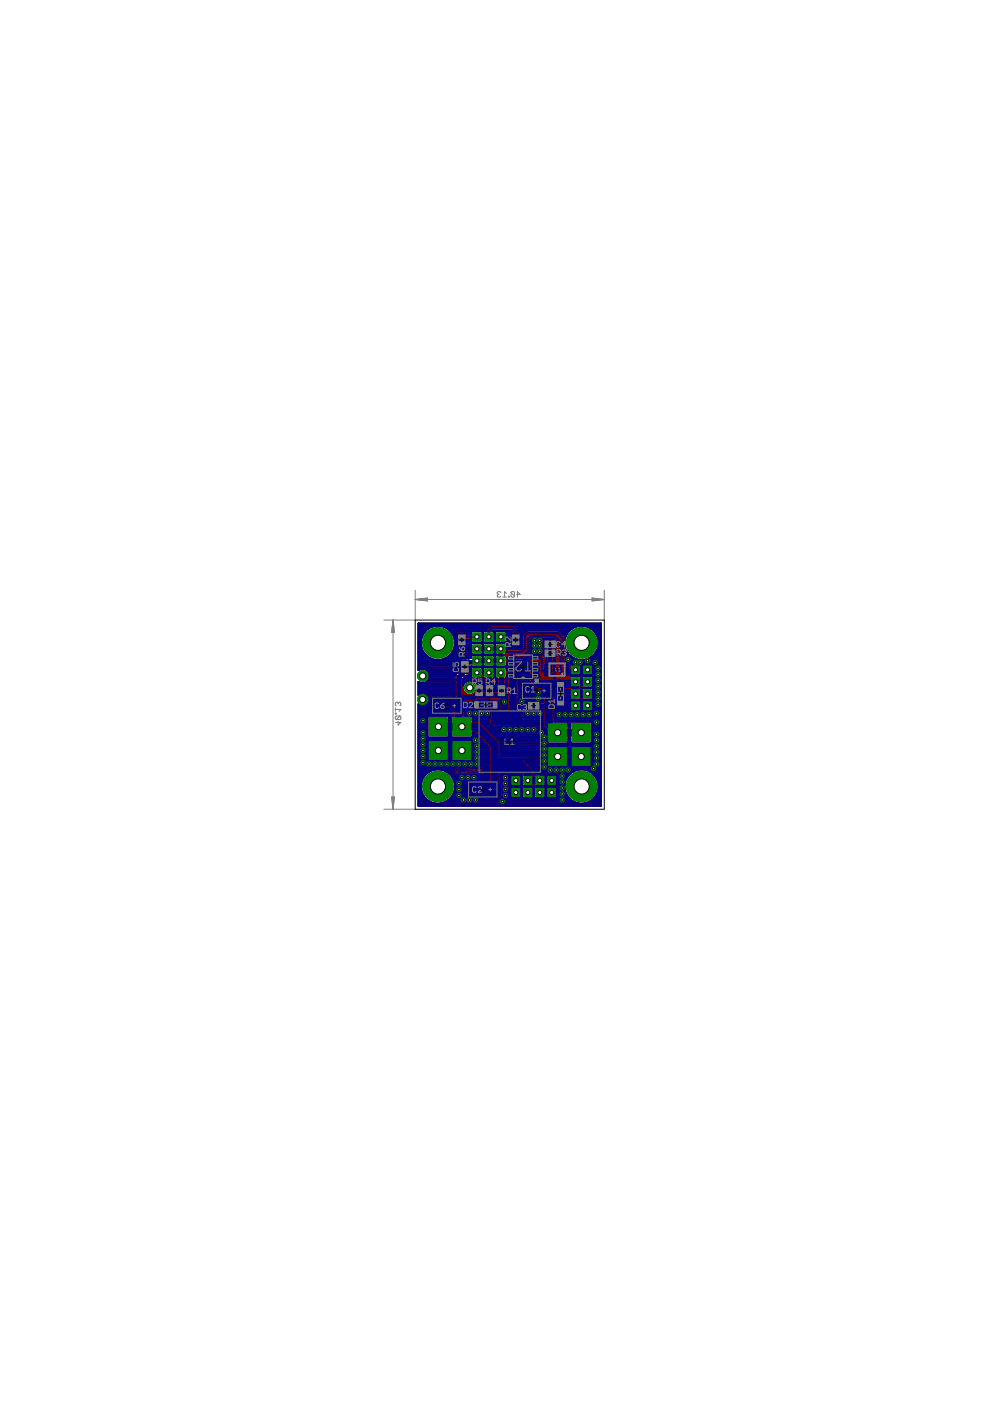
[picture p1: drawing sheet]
<svg xmlns="http://www.w3.org/2000/svg" width="210mm" height="297mm" viewBox="0 0 210 297" stroke-linecap="round" stroke-linejoin="round" font-family="sans-serif">
<g fill="none" stroke="#800000" stroke-width=".42">
<path d="M88.7 136.3h.5M88.7 138.9h1.6M88.7 139.6h2.7M88.7 139.3h2M88.7 138.5h1.2M88.7 138.1h1M88.7 137.8h.8M88.7 137.4h.7M88.7 137h.6M88.7 136.7h.5M88.7 135.9h.5M88.7 135.5h.6"/>
<path d="M88.7 135.1h.7M88.7 134.8h.8M88.7 134.4h1M88.7 134h1.3M88.7 133.6h1.7M88.7 133.3h2.1M88.7 132.9h2.8M88.7 132.5h38.7M94.2 132.9h27.8M94.3 139.6h4.4M94.9 133.3h26.4M95 139.3h3.7"/>
<path d="M95.3 133.6h25.5M95.4 138.9h3.3M95.7 134h4.2M95.8 138.5h2.9M95.9 134.4h4M96 138.1h2.7M96.2 134.8h3.7M96.2 137.8h2.5M96.3 135.1h3.6M96.3 137.4h2.4M96.4 135.5h3.5M96.4 137h2.3"/>
<path d="M96.5 136.3h2.5M96.5 136.7h2.2M96.5 135.9h2.9M98.7 136.7v6h-7.7a1.45 1.45 0 0 0-2.2-.7M99.9 134v1.7a1.22 1.22 0 0 0-1.2 1M99.9 134l.2-.2h2l.2 .2M99.9 138.9h20.9M102.1 138.9l.2 .2v2l-.2 .2h-2l-.2-.1v.4l.2-.2h2l.2 .2v2l-.2 .3h-2l-.2-.2v.7a1.52 1.52 0 0 1 1 2.2 1.52 1.52 0 0 1-2.4 .3 1.52 1.52 0 0 1 .2-2.4M102.3 134v1.7l.1-1.7M102.3 139.6h.1M102.3 139.3h.1M102.3 138.5h.1"/>
<path d="M102.3 138.1h.1M102.3 137.8h.1M102.3 137.4h.1M102.3 137h.1M102.3 135.5h.1M102.3 135.1h.1M102.3 134.8h.1M102.3 134.4h.1M102.3 134h.1M102.4 134l.2-.2h2l.3 .2M102.6 138.9l-.2 .2v2l.2 .2h2l.3-.2v-2l-.3-.2M104.8 134h.1"/>
<path d="M104.9 134v1.7v-1.7M104.9 139.6h.1M104.9 139.3h.1M104.9 138.5h.1M104.9 138.1h.1M104.9 137.8h.1M104.9 137.4h.1M104.9 137h.1M104.9 135.5h.1M104.9 135.1h.1M104.9 134.8h.1M104.9 134.4h.1"/>
<path d="M104.9 134l.3-.2h2l.2 .2M105.2 138.9l-.3 .2v2l.3 .2h2l.2-.2v-2l-.2-.2M106.2 135v.5l-.8 .8h-5.6l-.4 .5v8.8l.2 .2M107.4 134h13M107.4 134v2l-.2 .3M107.4 139.6h14.4M107.4 139.3h13.8M107.4 138.5h13M107.4 138.1h12.8M107.4 137.8h12.6M107.4 137.4h12.4M107.4 137h12.3"/>
<path d="M107.4 136.7h12.3M107.4 135.9h12.3M107.4 135.5h12.4M107.4 135.1h12.4M107.4 134.8h12.6M107.4 134.4h12.8M119.7 136.3h-13.4h.9l.2 .3v2l-.2 .2h-2l-.3-.2v-1.7v1.7l-.3 .2h-2l-.2-.2-.1-1.7v1.7l-.2 .2h-2l-.2-.1v.3l.2-.1M124.6 132.9h2.8M124.8 139.6h2.6M125.3 133.3h2.1M125.4 139.3h2M125.8 133.6h1.6"/>
<path d="M125.8 138.9h1.6M126.2 134h1.2M126.2 138.5h1.2M126.4 134.4h1M126.4 138.1h1M126.6 134.8h.8M126.6 137.8h.8M126.7 135.1h.7M126.8 137.4h.6M126.9 135.5h.5M126.9 137h.5M126.9 136.3h.5"/>
<path d="M126.9 136.7h.5M126.9 135.9h.5M88.7 142.1v-9.9h38.7v38.7h-38.7v-21.6l.8 .3v-1.2h1.4l-.1 .2M88.7 158.3h2.1M88.7 159.9h2.1M88.7 159.5h2.1M88.7 159.1h4.1M88.7 158.7h2.1M88.7 158h2.1M88.7 157.6h2.1M88.7 157.2h2.1M88.7 156.9h27.2"/>
<path d="M88.7 156.5h27.2M88.7 156.1h1.9M88.7 155.7h1.9M88.7 155.4h1.9M88.7 155h1.9M88.7 154.6h1.9M88.7 154.2h1.9M88.7 153.9h1.9M88.7 153.5h1.9M88.7 153.1h1.9M88.7 152.7h1.9M88.7 152.4h1.9"/>
<path d="M88.7 152h1.9M88.7 151.6h38.7M88.7 151.2h38.7M88.7 150.9h38.7M88.7 150.5h32.3M88.7 150.1h32.3M88.7 149.8h32.3M88.7 149.4h.1M88.7 147.1h.4M88.7 146.7h9.7M88.7 146.4h9.5M88.7 146h9.4"/>
<path d="M88.7 145.6h9.4M88.7 145.2h9.5M88.7 144.9h9.7M88.7 141.9h.4M88.7 141.5h10M88.7 141.1h10M88.7 140.8h10M88.7 140.4h10M88.7 140h10M88.8 142l-.1 .1M89.5 149.4h.2M89.5 149h.2"/>
<path d="M89.5 148.6h.2M89.5 147.9h.2M89.5 147.5h.2M89.5 147.1h.2M89.6 143.3h9.6l.2 .1M89.7 148.3h31.3M90 141.9h8.7M90.1 147.1h8.7M90.3 149.4h30.7M90.5 144.5h8.2M90.6 147.5h30.2M90.6 152v4.1l.2 .3h4.2l.2-.3v-4.1"/>
<path d="M90.6 152l.2-.2h4.2l.2 .2M90.7 142.3h8M90.7 149h30.3M90.8 147.9h30M90.8 157.2l.2-.2h1.8v4.2h-2v-1.9h4.2l-.1 1.9h-1.9v-4.2h1.9l.1 .2M90.8 157.2v1.8h4.2v-1.8M90.8 148.6l-.1 .4M90.8 148.6h30.3M90.9 144.1h7.8M90.9 142.6h7.8M92.8 158.3h.2M92.8 159.9h.2"/>
<path d="M92.8 159.5h.2M92.8 158.7h.2M92.8 158h.2M92.8 157.6h.2M92.8 157.2h.2M93 159.1h4.8M95 158.3h.8M95 159.9h.8M95 159.5h.8M95 158.7h.8M95 158h.8M95 157.6h.8"/>
<path d="M95 157.2h.8M95.2 156.1h.4M95.2 155.7h.4M95.2 155.4h.4M95.2 155h.4M95.2 154.6h.4M95.2 154.2h.4M95.2 153.9h.4M95.2 153.5h.4M95.2 153.1h.4M95.2 152.7h.4M95.2 152.4h.4"/>
<path d="M95.2 152h.4M95.6 152v4.1l.2 .3h4.2l.2-.3v-4.1M95.6 152l.2-.2h4.2l.2 .2M95.8 157.2l.2-.2h1.8v4.2h-2v-1.9h4.2l-.1 1.9h-1.9v-4.2h1.9l.1 .2M95.8 157.2v1.8h4.2v-1.8M97.8 158.3h.2M97.8 159.9h.2M97.8 159.5h.2M97.8 158.7h.2M97.8 158h.2M97.8 157.6h.2M97.8 157.2h.2"/>
<path d="M98 159.1h18.1M98.7 144.5l.1 .1M98.7 144.5v-.6h-7.7a1.46 1.46 0 0 1-2.3 .7v2.7l.8-.3v1.2h1.4a1.32 1.32 0 0 0-1.2-1.2v2.6l.7-.3 .3-.3M99.9 144.1h20.9M99.9 143.8h.1M99.9 141.5h.1M100 158.3h16.2M100 159.9h16.1M100 159.5h16.1M100 158.7h16.1M100 158h27.4M100 157.6h16.1"/>
<path d="M100 157.2h15.9M100.2 156.1h15.7M100.2 155.7h15.7M100.2 155.4h15.7M100.2 155h15.7M100.2 154.6h15.7M100.2 154.2h15.7M100.2 153.9h15.7M100.2 153.5h15.7M100.2 153.1h15.9M100.2 152.7h27.2M100.2 152.4h27.2"/>
<path d="M100.2 152h27.2M100.3 147.1h20.5M100.3 144.5h20.5M100.8 146.7h20M100.8 144.9h20M101 146.4h19.8M101 145.2h19.8M101.1 146h19.8M101.1 145.6h19.8M102.2 141.5h.3M102.2 143.8h.3M102.3 141.1h.1"/>
<path d="M102.3 143.4h.1M102.3 143h.1M102.3 142.6h.1M102.3 142.3h.1M102.3 141.9h.1M102.3 140.8h.1M102.3 140.4h.1M102.3 140h.1M102.4 141.6l.2-.2h2l.3 .2v2l-.3 .3h-2l-.2-.3zM104.7 141.5h.4M104.7 143.8h.4M104.8 141.1h.2"/>
<path d="M104.9 143.4h.1M104.9 143h.1M104.9 142.6h.1M104.9 142.3h.1M104.9 141.9h.1M104.9 140.8h.1M104.9 140.4h.1M104.9 140h.1M104.9 141.6l.3-.2h2l.2 .2v2l-.2 .3h-2l-.3-.3zM107.3 141.5h13.7M107.3 143.8h13.5M107.4 141.1h13.6"/>
<path d="M107.4 143.4h13.6M107.4 143h13.7M107.4 142.6h13.6M107.4 142.3h13.6M107.4 141.9h13.6M107.4 140.8h20M107.4 140.4h20M107.4 140h20M115.9 153.3l.3-.3h4.1l.2 .3v4.1l-.2 .2h-4.1l-.3-.2zM116.2 158.3l-.1 2h4.2l-.1-2M116.2 158.3h4M118.1 158.3v4.2h-1.9"/>
<path d="M118.1 159.9h.2M118.1 159.5h.2M118.1 159.1h.2M118.1 158.7h.2M118.3 158.3v4.2h1.9M120.3 158.3h.9M120.3 159.9h.8M120.3 159.5h.8M120.3 159.1h.8M120.3 158.7h.8M120.3 157.6h.8M120.4 153.1h.7"/>
<path d="M120.5 157.2h.4M120.5 156.9h.4M120.5 156.5h.4M120.5 156.1h.4M120.5 155.7h.4M120.5 155.4h.4M120.5 155h.4M120.5 154.6h.4M120.5 154.2h.4M120.5 153.9h.4M120.5 153.5h.4M120.8 146.1l.2-.2h2l.3 .2v2l-.3 .2h-2l-.2-.2z"/>
<path d="M120.8 143.6l.2-.3h2l.3 .3v1.9l-.3 .3h-2l-.2-.3zM121 149.6h2.1M121 150.5l.2 .1h1.7l.2-.1M121 141.1v1.9h2M121 142h2.1M121 141.1l.2-.1h1.7l.2 .1M121.1 158.4l4.1-.1 .1 2h-4.2zM121.2 153h4.1l.2 .3v4.1l-.2 .2h-4.1l-.3-.2v-4.1zM122 141v2M122 148.6v2M122 150.5h.1M122 150.1h.1"/>
<path d="M122 149.8h.1M122 149.4h.1M122 149h.1M122 148.6h.1M122 143h.1M122 142.6h.1M122 142.3h.1M122 141.9h.1M122 141.5h.1M122 141.1h.1M123 148.6h.6M123 148.6l-2 .1v1.8"/>
<path d="M123 148.6l.1 1.9M123 143h.6M123.1 141.1l-.1 1.9M123.1 150.5h.4M123.1 150.1h.4M123.1 149.8h.4M123.1 149.4h.4M123.1 149h.4M123.1 142.6h.4M123.1 142.3h.4M123.1 141.9h.4M123.1 141.5h.4"/>
<path d="M123.1 141.1h.4M123.1 148.3h.4M123.1 143.4h.4M123.1 158.3v4.2l-2-.1v-1.9h4.2l-.1 2M123.1 159.9h.2M123.1 159.5h.2M123.1 159.1h.2M123.1 158.7h.2M123.2 146h.2M123.2 145.6h.2M123.3 147.9h.1M123.3 147.5h.1"/>
<path d="M123.3 147.1h.1M123.3 146.7h.1M123.3 146.4h.1M123.3 145.2h.1M123.3 144.9h.1M123.3 144.5h.1M123.3 144.1h.1M123.3 143.8h.1M123.3 158.3v4.2h1.9M123.3 146.1l.3-.2h2l.2 .2v2l-.2 .2h-2l-.3-.2zM123.3 143.6l.3-.3h2l.2 .3v1.9l-.2 .3h-2l-.3-.3zM123.5 149.6h2.1"/>
<path d="M123.5 150.5l.2 .1h1.7l.2-.1M123.5 141.1l.1 1.9h1.9M123.5 142h2.1M123.5 141.1l.2-.1h1.7l.2 .1M124.5 141v2M124.5 148.6v2M124.5 150.5h.1M124.5 150.1h.1M124.5 149.8h.1M124.5 149.4h.1M124.5 149h.1M124.5 148.6h.1"/>
<path d="M124.5 143h.1M124.5 142.6h.1M124.5 142.3h.1M124.5 141.9h.1M124.5 141.5h.1M124.5 141.1h.1M125.3 158.3h2.1M125.3 159.9h2.1M125.3 159.5h2.1M125.3 159.1h2.1M125.3 158.7h2.1M125.3 157.6h2.1"/>
<path d="M125.4 153.1h2M125.5 148.6h1.9M125.5 143h1.9M125.5 148.6l.1 1.9M125.5 148.6l-1.9 .1-.1 1.8M125.5 157.2h1.9M125.5 156.9h1.9M125.5 156.5h1.9M125.5 156.1h1.9M125.5 155.7h1.9M125.5 155.4h1.9M125.5 155h1.9"/>
<path d="M125.5 154.6h1.9M125.5 154.2h1.9M125.5 153.9h1.9M125.5 153.5h1.9M125.6 141.1l-.1 1.9M125.6 150.5h1.8M125.6 150.1h1.8M125.6 149.8h1.8M125.6 149.4h1.8M125.6 149h1.8M125.6 142.6h1.8M125.6 142.3h1.8"/>
<path d="M125.6 141.9h1.8M125.6 141.5h1.8M125.6 141.1h1.8M125.6 148.3h1.8M125.6 143.4h1.8M125.7 146h1.7M125.7 145.6h1.7M125.8 147.9h1.6M125.8 147.5h1.6M125.8 147.1h1.6M125.8 146.7h1.6M125.8 146.4h1.6"/>
<path d="M125.8 145.2h1.6M125.8 144.9h1.6M125.8 144.5h1.6M125.8 144.1h1.6M125.8 143.8h1.6M88.7 165.5h.7M88.7 170.7h38.7M88.7 170.3h3.5M88.7 170h2.4M88.7 169.6h1.9M88.7 169.2h1.5M88.7 168.8h1.2"/>
<path d="M88.7 168.5h.9M88.7 168.1h.8M88.7 167.7h.6M88.7 167.3h.5M88.7 167h.5M88.7 166.6h.5M88.7 166.2h.5M88.7 165.8h.6M88.7 165.1h.9M88.7 164.7h1.1M88.7 164.3h1.4M88.7 164h1.8"/>
<path d="M88.7 163.6h2.4M88.7 163.2h3.3M88.7 162.9h38.7M88.7 162.5h27.5M88.7 162.1h27.4M88.7 161.7h27.4M88.7 161.4h27.4M88.7 161h2.1M88.7 160.6h2.1M88.7 160.2h2.1M92.8 161h.2M92.8 160.6h.2"/>
<path d="M92.8 160.2h.2M93.5 170.3h29.1M93.7 163.2h28.8M94.6 170h27M94.6 163.6h26.9M95 161h.8M95 160.6h.8M95 160.2h.8M95.1 169.6h25.9M95.2 164h25.7M95.5 169.2h15.3M95.6 164.3h15.2"/>
<path d="M95.8 168.8h12.5M95.9 164.7h12.4M96.1 168.5h12.2M96.1 165.1h12.2M96.2 168.1h12.1M96.3 165.5h14.3M96.4 167.7h11.9M96.4 165.8h11.9M96.4 167.3h11.9M96.5 166.2h11.8M96.5 167h14.2M96.5 166.6h14.3"/>
<path d="M97.8 161h.2M97.8 160.6h.2M97.8 160.2h.2M100 161h16.1M100 160.6h16.1M100 160.2h16.1M108.3 168h2.1M108.4 167l1.9 .1v1.9h-1.9zM108.4 164.5h1.9v1.9l-1.9 .1zM109.3 164.5v2M109.3 167v2.1M109.3 168.8h.1"/>
<path d="M109.3 168.5h.1M109.3 168.1h.1M109.3 167.7h.1M109.3 167.3h.1M109.3 166.2h.1M109.3 165.8h.1M109.3 165.1h.1M109.3 164.7h.1M110.4 168.8h.2M110.4 168.5h.2M110.4 168.1h.2M110.4 167.7h.2"/>
<path d="M110.4 167.3h.2M110.4 166.2h.2M110.4 165.8h.2M110.4 165.1h.2M110.4 164.7h.2M110.6 164.5l.3-.2h2l.2 .2v2l-.2 .2h-2l-.3-.2zM110.6 167l.3-.2h2l.2 .2v2l-.2 .2h-2l-.3-.2zM112.9 169.2h.5M113 164.3h.3M113 166.6h.3M113.1 167h.2M113.1 165.5h.1"/>
<path d="M113.1 168.8h.1M113.1 168.5h.1M113.1 168.1h.1M113.1 167.7h.1M113.1 167.3h.1M113.1 166.2h.1M113.1 165.8h.1M113.1 165.1h.1M113.1 164.7h.1M113.2 164.5l.2-.2h2l.3 .2v2l-.3 .2h-2l-.2-.2zM113.2 167l.2-.2h2l.3 .2v2l-.3 .2h-2l-.2-.2zM115.5 169.2h5.1"/>
<path d="M115.5 164.3h5.1M115.5 166.6h4.2M115.6 167h4.1M115.7 165.5h4.2M115.7 168.8h.2M115.7 168.5h.2M115.7 168.1h.2M115.7 167.7h.2M115.7 167.3h.2M115.7 166.2h.2M115.7 165.8h.2M115.7 165.1h.2"/>
<path d="M115.7 164.7h.2M115.9 168h2.1M116 164.5h1.9l.1 1.9h-2zM116 167.1l1.9-.1 .1 2h-2zM116.2 162.5l-.1-2h4.2l-.1 2M116.9 164.5v2M116.9 167v2.1M116.9 168.8h.1M116.9 168.5h.1M116.9 168.1h.1M116.9 167.7h.1M116.9 167.3h.1"/>
<path d="M116.9 166.2h.1M116.9 165.8h.1M116.9 165.1h.1M116.9 164.7h.1M117 164.5v2M117 167v2.1M118 168.8h2.3M118 168.5h2.1M118 168.1h1.9M118 167.7h1.8M118 167.3h1.7M118 166.2h1.7"/>
<path d="M118 165.8h1.8M118 165.1h2.1M118 164.7h2.3M118.1 162.5h.2M118.1 162.1h.2M118.1 161.7h.2M118.1 161.4h.2M118.1 161h.2M118.1 160.6h.2M118.1 160.2h.2M120.2 162.5h1M120.3 162.1h.8"/>
<path d="M120.3 161.7h.8M120.3 161.4h.8M120.3 161h.8M120.3 160.6h.8M120.3 160.2h.8M123.1 162.5h.2M123.1 162.1h.2M123.1 161.7h.2M123.1 161.4h.2M123.1 161h.2M123.1 160.6h.2M123.1 160.2h.2"/>
<path d="M124 170.3h3.4M124.1 163.2h3.3M125 170h2.4M125.1 163.6h2.3M125.2 162.5h2.2M125.3 162.1h2.1M125.3 161.7h2.1M125.3 161.4h2.1M125.3 161h2.1M125.3 160.6h2.1M125.3 160.2h2.1M125.6 169.6h1.8"/>
<path d="M125.6 164h1.8M126 169.2h1.4M126 164.3h1.4M126.3 168.8h1.1M126.3 164.7h1.1M126.5 168.5h.9M126.5 165.1h.9M126.7 165.5h.7M126.7 168.1h.7M126.8 167.7h.6M126.8 165.8h.6M126.9 167.3h.5"/>
<path d="M126.9 166.2h.5M126.9 167h.5M126.9 166.6h.5"/>
<circle cx="92.8" cy="136.3" r="3.7"/>
<circle cx="123.3" cy="136.3" r="3.7"/>
<circle cx="92.8" cy="166.8" r="3.7"/>
<circle cx="123.3" cy="166.8" r="3.7"/>
</g>
<path d="M121.2 148.8h1.7v1.7h-1.7z" fill="#008000" stroke="#008000" stroke-width=".21"/>
<circle cx="122" cy="149.6" r=".44" fill="#fff" stroke="#000" stroke-width=".21"/>
<path d="M121.2 146.3h1.7v1.6h-1.7z" fill="#008000" stroke="#008000" stroke-width=".21"/>
<circle cx="122" cy="147.1" r=".44" fill="#fff" stroke="#000" stroke-width=".21"/>
<path d="M121.2 143.7h1.7v1.7h-1.7z" fill="#008000" stroke="#008000" stroke-width=".21"/>
<circle cx="122" cy="144.5" r=".44" fill="#fff" stroke="#000" stroke-width=".21"/>
<path d="M121.2 141.2h1.7v1.6h-1.7z" fill="#008000" stroke="#008000" stroke-width=".21"/>
<circle cx="122" cy="142" r=".44" fill="#fff" stroke="#000" stroke-width=".21"/>
<path d="M123.7 148.8h1.7v1.7h-1.7z" fill="#008000" stroke="#008000" stroke-width=".21"/>
<circle cx="124.6" cy="149.6" r=".44" fill="#fff" stroke="#000" stroke-width=".21"/>
<path d="M123.7 146.3h1.7v1.6h-1.7z" fill="#008000" stroke="#008000" stroke-width=".21"/>
<circle cx="124.6" cy="147.1" r=".44" fill="#fff" stroke="#000" stroke-width=".21"/>
<path d="M123.7 143.7h1.7v1.7h-1.7z" fill="#008000" stroke="#008000" stroke-width=".21"/>
<circle cx="124.6" cy="144.5" r=".44" fill="#fff" stroke="#000" stroke-width=".21"/>
<path d="M123.7 141.2h1.7v1.6h-1.7z" fill="#008000" stroke="#008000" stroke-width=".21"/>
<circle cx="124.6" cy="142" r=".44" fill="#fff" stroke="#000" stroke-width=".21"/>
<path d="M108.5 164.7h1.7v1.6h-1.7z" fill="#008000" stroke="#008000" stroke-width=".21"/>
<circle cx="109.4" cy="165.5" r=".44" fill="#fff" stroke="#000" stroke-width=".21"/>
<path d="M111.1 164.7h1.6v1.6h-1.6z" fill="#008000" stroke="#008000" stroke-width=".21"/>
<circle cx="111.9" cy="165.5" r=".44" fill="#fff" stroke="#000" stroke-width=".21"/>
<path d="M113.6 164.7h1.7v1.6h-1.7z" fill="#008000" stroke="#008000" stroke-width=".21"/>
<circle cx="114.4" cy="165.5" r=".44" fill="#fff" stroke="#000" stroke-width=".21"/>
<path d="M116.1 164.7h1.7v1.6h-1.7z" fill="#008000" stroke="#008000" stroke-width=".21"/>
<circle cx="117" cy="165.5" r=".44" fill="#fff" stroke="#000" stroke-width=".21"/>
<path d="M108.5 167.2h1.7v1.6h-1.7z" fill="#008000" stroke="#008000" stroke-width=".21"/>
<circle cx="109.4" cy="168" r=".44" fill="#fff" stroke="#000" stroke-width=".21"/>
<path d="M111.1 167.2h1.6v1.6h-1.6z" fill="#008000" stroke="#008000" stroke-width=".21"/>
<circle cx="111.9" cy="168" r=".44" fill="#fff" stroke="#000" stroke-width=".21"/>
<path d="M113.6 167.2h1.7v1.6h-1.7z" fill="#008000" stroke="#008000" stroke-width=".21"/>
<circle cx="114.4" cy="168" r=".44" fill="#fff" stroke="#000" stroke-width=".21"/>
<path d="M116.1 167.2h1.7v1.6h-1.7z" fill="#008000" stroke="#008000" stroke-width=".21"/>
<circle cx="117" cy="168" r=".44" fill="#fff" stroke="#000" stroke-width=".21"/>
<path d="M105.3 141.8h1.7v1.7h-1.7z" fill="#008000" stroke="#008000" stroke-width=".21"/>
<circle cx="106.2" cy="142.6" r=".44" fill="#fff" stroke="#000" stroke-width=".21"/>
<path d="M102.8 141.8h1.7v1.7h-1.7z" fill="#008000" stroke="#008000" stroke-width=".21"/>
<circle cx="103.7" cy="142.6" r=".44" fill="#fff" stroke="#000" stroke-width=".21"/>
<path d="M100.3 141.8h1.6v1.7h-1.6z" fill="#008000" stroke="#008000" stroke-width=".21"/>
<circle cx="101.1" cy="142.6" r=".44" fill="#fff" stroke="#000" stroke-width=".21"/>
<path d="M105.3 139.3h1.7v1.6h-1.7z" fill="#008000" stroke="#008000" stroke-width=".21"/>
<circle cx="106.2" cy="140.1" r=".44" fill="#fff" stroke="#000" stroke-width=".21"/>
<path d="M102.8 139.3h1.7v1.6h-1.7z" fill="#008000" stroke="#008000" stroke-width=".21"/>
<circle cx="103.7" cy="140.1" r=".44" fill="#fff" stroke="#000" stroke-width=".21"/>
<path d="M100.3 139.3h1.6v1.6h-1.6z" fill="#008000" stroke="#008000" stroke-width=".21"/>
<circle cx="101.1" cy="140.1" r=".44" fill="#fff" stroke="#000" stroke-width=".21"/>
<path d="M105.3 136.7h1.7v1.7h-1.7z" fill="#008000" stroke="#008000" stroke-width=".21"/>
<circle cx="106.2" cy="137.6" r=".44" fill="#fff" stroke="#000" stroke-width=".21"/>
<path d="M102.8 136.7h1.7v1.7h-1.7z" fill="#008000" stroke="#008000" stroke-width=".21"/>
<circle cx="103.7" cy="137.6" r=".44" fill="#fff" stroke="#000" stroke-width=".21"/>
<path d="M100.3 136.7h1.6v1.7h-1.6z" fill="#008000" stroke="#008000" stroke-width=".21"/>
<circle cx="101.1" cy="137.6" r=".44" fill="#fff" stroke="#000" stroke-width=".21"/>
<path d="M105.3 134.2h1.7v1.6h-1.7z" fill="#008000" stroke="#008000" stroke-width=".21"/>
<circle cx="106.2" cy="135" r=".44" fill="#fff" stroke="#000" stroke-width=".21"/>
<path d="M102.8 134.2h1.7v1.6h-1.7z" fill="#008000" stroke="#008000" stroke-width=".21"/>
<circle cx="103.7" cy="135" r=".44" fill="#fff" stroke="#000" stroke-width=".21"/>
<path d="M100.3 134.2h1.6v1.6h-1.6z" fill="#008000" stroke="#008000" stroke-width=".21"/>
<circle cx="101.1" cy="135" r=".44" fill="#fff" stroke="#000" stroke-width=".21"/>
<circle cx="123.3" cy="166.8" r="3.2" fill="#008000" stroke="#008000" stroke-width=".21"/>
<circle cx="123.3" cy="166.8" r="1.61" fill="#fff" stroke="#000" stroke-width=".21"/>
<circle cx="92.9" cy="166.8" r="3.2" fill="#008000" stroke="#008000" stroke-width=".21"/>
<circle cx="92.9" cy="166.8" r="1.61" fill="#fff" stroke="#000" stroke-width=".21"/>
<circle cx="123.3" cy="136.3" r="3.2" fill="#008000" stroke="#008000" stroke-width=".21"/>
<circle cx="123.3" cy="136.3" r="1.61" fill="#fff" stroke="#000" stroke-width=".21"/>
<circle cx="92.9" cy="136.3" r="3.2" fill="#008000" stroke="#008000" stroke-width=".21"/>
<circle cx="92.9" cy="136.3" r="1.61" fill="#fff" stroke="#000" stroke-width=".21"/>
<path d="M116.3 158.5h3.8v3.8h-3.8z" fill="#008000" stroke="#008000" stroke-width=".21"/>
<circle cx="118.2" cy="160.4" r=".66" fill="#fff" stroke="#000" stroke-width=".21"/>
<path d="M121.3 158.5h3.8v3.8h-3.8z" fill="#008000" stroke="#008000" stroke-width=".21"/>
<circle cx="123.2" cy="160.4" r=".66" fill="#fff" stroke="#000" stroke-width=".21"/>
<path d="M116.3 153.4h3.8v3.8h-3.8z" fill="#008000" stroke="#008000" stroke-width=".21"/>
<circle cx="118.2" cy="155.3" r=".66" fill="#fff" stroke="#000" stroke-width=".21"/>
<path d="M121.3 153.4h3.8v3.8h-3.8z" fill="#008000" stroke="#008000" stroke-width=".21"/>
<circle cx="123.2" cy="155.3" r=".66" fill="#fff" stroke="#000" stroke-width=".21"/>
<path d="M96 157.2h3.8v3.8h-3.8z" fill="#008000" stroke="#008000" stroke-width=".21"/>
<circle cx="97.9" cy="159.1" r=".66" fill="#fff" stroke="#000" stroke-width=".21"/>
<path d="M91 157.2h3.8v3.8h-3.8z" fill="#008000" stroke="#008000" stroke-width=".21"/>
<circle cx="92.9" cy="159.1" r=".66" fill="#fff" stroke="#000" stroke-width=".21"/>
<path d="M96 152.2h3.8v3.8h-3.8z" fill="#008000" stroke="#008000" stroke-width=".21"/>
<circle cx="97.9" cy="154.1" r=".66" fill="#fff" stroke="#000" stroke-width=".21"/>
<path d="M91 152.2h3.8v3.8h-3.8z" fill="#008000" stroke="#008000" stroke-width=".21"/>
<circle cx="92.9" cy="154.1" r=".66" fill="#fff" stroke="#000" stroke-width=".21"/>
<circle cx="89.6" cy="148.3" r="1.1" fill="#008000" stroke="#008000" stroke-width=".21"/>
<circle cx="89.6" cy="148.3" r=".66" fill="#fff" stroke="#000" stroke-width=".21"/>
<circle cx="99.6" cy="145.8" r="1.1" fill="#008000" stroke="#008000" stroke-width=".21"/>
<circle cx="99.6" cy="145.8" r=".66" fill="#fff" stroke="#000" stroke-width=".21"/>
<circle cx="89.6" cy="143.3" r="1.1" fill="#008000" stroke="#008000" stroke-width=".21"/>
<circle cx="89.6" cy="143.3" r=".66" fill="#fff" stroke="#000" stroke-width=".21"/>
<circle cx="114.4" cy="138" r=".44" fill="#008000" stroke="#008000" stroke-width=".21"/>
<circle cx="114.4" cy="138" r=".25" fill="#fff" stroke="#000" stroke-width=".21"/>
<circle cx="113.3" cy="138" r=".44" fill="#008000" stroke="#008000" stroke-width=".21"/>
<circle cx="113.3" cy="138" r=".25" fill="#fff" stroke="#000" stroke-width=".21"/>
<circle cx="114.4" cy="135.8" r=".44" fill="#008000" stroke="#008000" stroke-width=".21"/>
<circle cx="114.4" cy="135.8" r=".25" fill="#fff" stroke="#000" stroke-width=".21"/>
<circle cx="122" cy="140.4" r=".44" fill="#008000" stroke="#008000" stroke-width=".21"/>
<circle cx="122" cy="140.4" r=".25" fill="#fff" stroke="#000" stroke-width=".21"/>
<circle cx="120.5" cy="139.8" r=".44" fill="#008000" stroke="#008000" stroke-width=".21"/>
<circle cx="120.5" cy="139.8" r=".25" fill="#fff" stroke="#000" stroke-width=".21"/>
<circle cx="123" cy="140.4" r=".44" fill="#008000" stroke="#008000" stroke-width=".21"/>
<circle cx="123" cy="140.4" r=".25" fill="#fff" stroke="#000" stroke-width=".21"/>
<circle cx="126.8" cy="143" r=".44" fill="#008000" stroke="#008000" stroke-width=".21"/>
<circle cx="126.8" cy="143" r=".25" fill="#fff" stroke="#000" stroke-width=".21"/>
<circle cx="89.7" cy="152.8" r=".44" fill="#008000" stroke="#008000" stroke-width=".21"/>
<circle cx="89.7" cy="152.8" r=".25" fill="#fff" stroke="#000" stroke-width=".21"/>
<circle cx="89.7" cy="155.3" r=".44" fill="#008000" stroke="#008000" stroke-width=".21"/>
<circle cx="89.7" cy="155.3" r=".25" fill="#fff" stroke="#000" stroke-width=".21"/>
<circle cx="89.7" cy="156.6" r=".44" fill="#008000" stroke="#008000" stroke-width=".21"/>
<circle cx="89.7" cy="156.6" r=".25" fill="#fff" stroke="#000" stroke-width=".21"/>
<circle cx="89.7" cy="157.9" r=".44" fill="#008000" stroke="#008000" stroke-width=".21"/>
<circle cx="89.7" cy="157.9" r=".25" fill="#fff" stroke="#000" stroke-width=".21"/>
<circle cx="89.7" cy="159.1" r=".44" fill="#008000" stroke="#008000" stroke-width=".21"/>
<circle cx="89.7" cy="159.1" r=".25" fill="#fff" stroke="#000" stroke-width=".21"/>
<circle cx="89.7" cy="160.4" r=".44" fill="#008000" stroke="#008000" stroke-width=".21"/>
<circle cx="89.7" cy="160.4" r=".25" fill="#fff" stroke="#000" stroke-width=".21"/>
<circle cx="89.7" cy="161.7" r=".44" fill="#008000" stroke="#008000" stroke-width=".21"/>
<circle cx="89.7" cy="161.7" r=".25" fill="#fff" stroke="#000" stroke-width=".21"/>
<circle cx="91" cy="162" r=".44" fill="#008000" stroke="#008000" stroke-width=".21"/>
<circle cx="91" cy="162" r=".25" fill="#fff" stroke="#000" stroke-width=".21"/>
<circle cx="92.2" cy="162" r=".44" fill="#008000" stroke="#008000" stroke-width=".21"/>
<circle cx="92.2" cy="162" r=".25" fill="#fff" stroke="#000" stroke-width=".21"/>
<circle cx="93.5" cy="162" r=".44" fill="#008000" stroke="#008000" stroke-width=".21"/>
<circle cx="93.5" cy="162" r=".25" fill="#fff" stroke="#000" stroke-width=".21"/>
<circle cx="94.8" cy="162" r=".44" fill="#008000" stroke="#008000" stroke-width=".21"/>
<circle cx="94.8" cy="162" r=".25" fill="#fff" stroke="#000" stroke-width=".21"/>
<circle cx="96" cy="162" r=".44" fill="#008000" stroke="#008000" stroke-width=".21"/>
<circle cx="96" cy="162" r=".25" fill="#fff" stroke="#000" stroke-width=".21"/>
<circle cx="97.3" cy="162" r=".44" fill="#008000" stroke="#008000" stroke-width=".21"/>
<circle cx="97.3" cy="162" r=".25" fill="#fff" stroke="#000" stroke-width=".21"/>
<circle cx="98.6" cy="162" r=".44" fill="#008000" stroke="#008000" stroke-width=".21"/>
<circle cx="98.6" cy="162" r=".25" fill="#fff" stroke="#000" stroke-width=".21"/>
<circle cx="99.8" cy="162" r=".44" fill="#008000" stroke="#008000" stroke-width=".21"/>
<circle cx="99.8" cy="162" r=".25" fill="#fff" stroke="#000" stroke-width=".21"/>
<circle cx="101.1" cy="162" r=".44" fill="#008000" stroke="#008000" stroke-width=".21"/>
<circle cx="101.1" cy="162" r=".25" fill="#fff" stroke="#000" stroke-width=".21"/>
<circle cx="101.1" cy="160.7" r=".44" fill="#008000" stroke="#008000" stroke-width=".21"/>
<circle cx="101.1" cy="160.7" r=".25" fill="#fff" stroke="#000" stroke-width=".21"/>
<circle cx="101.1" cy="159.4" r=".44" fill="#008000" stroke="#008000" stroke-width=".21"/>
<circle cx="101.1" cy="159.4" r=".25" fill="#fff" stroke="#000" stroke-width=".21"/>
<circle cx="101.1" cy="158.2" r=".44" fill="#008000" stroke="#008000" stroke-width=".21"/>
<circle cx="101.1" cy="158.2" r=".25" fill="#fff" stroke="#000" stroke-width=".21"/>
<circle cx="100.8" cy="156.9" r=".44" fill="#008000" stroke="#008000" stroke-width=".21"/>
<circle cx="100.8" cy="156.9" r=".25" fill="#fff" stroke="#000" stroke-width=".21"/>
<circle cx="126.5" cy="153.1" r=".44" fill="#008000" stroke="#008000" stroke-width=".21"/>
<circle cx="126.5" cy="153.1" r=".25" fill="#fff" stroke="#000" stroke-width=".21"/>
<circle cx="126.5" cy="155.7" r=".44" fill="#008000" stroke="#008000" stroke-width=".21"/>
<circle cx="126.5" cy="155.7" r=".25" fill="#fff" stroke="#000" stroke-width=".21"/>
<circle cx="126.5" cy="156.9" r=".44" fill="#008000" stroke="#008000" stroke-width=".21"/>
<circle cx="126.5" cy="156.9" r=".25" fill="#fff" stroke="#000" stroke-width=".21"/>
<circle cx="126.5" cy="158.2" r=".44" fill="#008000" stroke="#008000" stroke-width=".21"/>
<circle cx="126.5" cy="158.2" r=".25" fill="#fff" stroke="#000" stroke-width=".21"/>
<circle cx="126.5" cy="159.4" r=".44" fill="#008000" stroke="#008000" stroke-width=".21"/>
<circle cx="126.5" cy="159.4" r=".25" fill="#fff" stroke="#000" stroke-width=".21"/>
<circle cx="126.5" cy="160.7" r=".44" fill="#008000" stroke="#008000" stroke-width=".21"/>
<circle cx="126.5" cy="160.7" r=".25" fill="#fff" stroke="#000" stroke-width=".21"/>
<circle cx="126.5" cy="162" r=".44" fill="#008000" stroke="#008000" stroke-width=".21"/>
<circle cx="126.5" cy="162" r=".25" fill="#fff" stroke="#000" stroke-width=".21"/>
<circle cx="125.9" cy="162.9" r=".44" fill="#008000" stroke="#008000" stroke-width=".21"/>
<circle cx="125.9" cy="162.9" r=".25" fill="#fff" stroke="#000" stroke-width=".21"/>
<circle cx="120.5" cy="163.3" r=".44" fill="#008000" stroke="#008000" stroke-width=".21"/>
<circle cx="120.5" cy="163.3" r=".25" fill="#fff" stroke="#000" stroke-width=".21"/>
<circle cx="119.2" cy="163.3" r=".44" fill="#008000" stroke="#008000" stroke-width=".21"/>
<circle cx="119.2" cy="163.3" r=".25" fill="#fff" stroke="#000" stroke-width=".21"/>
<circle cx="117.9" cy="163.3" r=".44" fill="#008000" stroke="#008000" stroke-width=".21"/>
<circle cx="117.9" cy="163.3" r=".25" fill="#fff" stroke="#000" stroke-width=".21"/>
<circle cx="116.6" cy="163.3" r=".44" fill="#008000" stroke="#008000" stroke-width=".21"/>
<circle cx="116.6" cy="163.3" r=".25" fill="#fff" stroke="#000" stroke-width=".21"/>
<circle cx="115.4" cy="162.6" r=".44" fill="#008000" stroke="#008000" stroke-width=".21"/>
<circle cx="115.4" cy="162.6" r=".25" fill="#fff" stroke="#000" stroke-width=".21"/>
<circle cx="115.4" cy="161.4" r=".44" fill="#008000" stroke="#008000" stroke-width=".21"/>
<circle cx="115.4" cy="161.4" r=".25" fill="#fff" stroke="#000" stroke-width=".21"/>
<circle cx="115.4" cy="160.1" r=".44" fill="#008000" stroke="#008000" stroke-width=".21"/>
<circle cx="115.4" cy="160.1" r=".25" fill="#fff" stroke="#000" stroke-width=".21"/>
<circle cx="115.4" cy="158.8" r=".44" fill="#008000" stroke="#008000" stroke-width=".21"/>
<circle cx="115.4" cy="158.8" r=".25" fill="#fff" stroke="#000" stroke-width=".21"/>
<circle cx="115.4" cy="157.6" r=".44" fill="#008000" stroke="#008000" stroke-width=".21"/>
<circle cx="115.4" cy="157.6" r=".25" fill="#fff" stroke="#000" stroke-width=".21"/>
<circle cx="115.4" cy="156.3" r=".44" fill="#008000" stroke="#008000" stroke-width=".21"/>
<circle cx="115.4" cy="156.3" r=".25" fill="#fff" stroke="#000" stroke-width=".21"/>
<circle cx="114.8" cy="155.3" r=".44" fill="#008000" stroke="#008000" stroke-width=".21"/>
<circle cx="114.8" cy="155.3" r=".25" fill="#fff" stroke="#000" stroke-width=".21"/>
<circle cx="111.9" cy="154.7" r=".44" fill="#008000" stroke="#008000" stroke-width=".21"/>
<circle cx="111.9" cy="154.7" r=".25" fill="#fff" stroke="#000" stroke-width=".21"/>
<circle cx="110.6" cy="154.7" r=".44" fill="#008000" stroke="#008000" stroke-width=".21"/>
<circle cx="110.6" cy="154.7" r=".25" fill="#fff" stroke="#000" stroke-width=".21"/>
<circle cx="109.4" cy="154.7" r=".44" fill="#008000" stroke="#008000" stroke-width=".21"/>
<circle cx="109.4" cy="154.7" r=".25" fill="#fff" stroke="#000" stroke-width=".21"/>
<circle cx="108.1" cy="154.7" r=".44" fill="#008000" stroke="#008000" stroke-width=".21"/>
<circle cx="108.1" cy="154.7" r=".25" fill="#fff" stroke="#000" stroke-width=".21"/>
<circle cx="106.8" cy="154.7" r=".44" fill="#008000" stroke="#008000" stroke-width=".21"/>
<circle cx="106.8" cy="154.7" r=".25" fill="#fff" stroke="#000" stroke-width=".21"/>
<circle cx="113.2" cy="154.7" r=".44" fill="#008000" stroke="#008000" stroke-width=".21"/>
<circle cx="113.2" cy="154.7" r=".25" fill="#fff" stroke="#000" stroke-width=".21"/>
<circle cx="124.9" cy="151.5" r=".44" fill="#008000" stroke="#008000" stroke-width=".21"/>
<circle cx="124.9" cy="151.5" r=".25" fill="#fff" stroke="#000" stroke-width=".21"/>
<circle cx="123.6" cy="151.5" r=".44" fill="#008000" stroke="#008000" stroke-width=".21"/>
<circle cx="123.6" cy="151.5" r=".25" fill="#fff" stroke="#000" stroke-width=".21"/>
<circle cx="122.4" cy="151.5" r=".44" fill="#008000" stroke="#008000" stroke-width=".21"/>
<circle cx="122.4" cy="151.5" r=".25" fill="#fff" stroke="#000" stroke-width=".21"/>
<circle cx="121.1" cy="151.5" r=".44" fill="#008000" stroke="#008000" stroke-width=".21"/>
<circle cx="121.1" cy="151.5" r=".25" fill="#fff" stroke="#000" stroke-width=".21"/>
<circle cx="119.8" cy="151.5" r=".44" fill="#008000" stroke="#008000" stroke-width=".21"/>
<circle cx="119.8" cy="151.5" r=".25" fill="#fff" stroke="#000" stroke-width=".21"/>
<circle cx="118.6" cy="151.5" r=".44" fill="#008000" stroke="#008000" stroke-width=".21"/>
<circle cx="118.6" cy="151.5" r=".25" fill="#fff" stroke="#000" stroke-width=".21"/>
<circle cx="110.6" cy="148.7" r=".44" fill="#008000" stroke="#008000" stroke-width=".21"/>
<circle cx="110.6" cy="148.7" r=".25" fill="#fff" stroke="#000" stroke-width=".21"/>
<circle cx="114.1" cy="146.8" r=".44" fill="#008000" stroke="#008000" stroke-width=".21"/>
<circle cx="114.1" cy="146.8" r=".25" fill="#fff" stroke="#000" stroke-width=".21"/>
<circle cx="114.1" cy="148" r=".44" fill="#008000" stroke="#008000" stroke-width=".21"/>
<circle cx="114.1" cy="148" r=".25" fill="#fff" stroke="#000" stroke-width=".21"/>
<circle cx="114.4" cy="151.2" r=".44" fill="#008000" stroke="#008000" stroke-width=".21"/>
<circle cx="114.4" cy="151.2" r=".25" fill="#fff" stroke="#000" stroke-width=".21"/>
<circle cx="113.2" cy="151.2" r=".44" fill="#008000" stroke="#008000" stroke-width=".21"/>
<circle cx="113.2" cy="151.2" r=".25" fill="#fff" stroke="#000" stroke-width=".21"/>
<circle cx="111.9" cy="151.2" r=".44" fill="#008000" stroke="#008000" stroke-width=".21"/>
<circle cx="111.9" cy="151.2" r=".25" fill="#fff" stroke="#000" stroke-width=".21"/>
<circle cx="124.6" cy="140.1" r=".44" fill="#008000" stroke="#008000" stroke-width=".21"/>
<circle cx="124.6" cy="140.1" r=".25" fill="#fff" stroke="#000" stroke-width=".21"/>
<circle cx="126.2" cy="140.4" r=".44" fill="#008000" stroke="#008000" stroke-width=".21"/>
<circle cx="126.2" cy="140.4" r=".25" fill="#fff" stroke="#000" stroke-width=".21"/>
<circle cx="114.4" cy="136.9" r=".44" fill="#008000" stroke="#008000" stroke-width=".21"/>
<circle cx="114.4" cy="136.9" r=".25" fill="#fff" stroke="#000" stroke-width=".21"/>
<circle cx="126.8" cy="141.7" r=".44" fill="#008000" stroke="#008000" stroke-width=".21"/>
<circle cx="126.8" cy="141.7" r=".25" fill="#fff" stroke="#000" stroke-width=".21"/>
<circle cx="119.2" cy="164.5" r=".44" fill="#008000" stroke="#008000" stroke-width=".21"/>
<circle cx="119.2" cy="164.5" r=".25" fill="#fff" stroke="#000" stroke-width=".21"/>
<circle cx="119.2" cy="165.8" r=".44" fill="#008000" stroke="#008000" stroke-width=".21"/>
<circle cx="119.2" cy="165.8" r=".25" fill="#fff" stroke="#000" stroke-width=".21"/>
<circle cx="119.2" cy="167.1" r=".44" fill="#008000" stroke="#008000" stroke-width=".21"/>
<circle cx="119.2" cy="167.1" r=".25" fill="#fff" stroke="#000" stroke-width=".21"/>
<circle cx="119.2" cy="168.3" r=".44" fill="#008000" stroke="#008000" stroke-width=".21"/>
<circle cx="119.2" cy="168.3" r=".25" fill="#fff" stroke="#000" stroke-width=".21"/>
<circle cx="119.2" cy="169.6" r=".44" fill="#008000" stroke="#008000" stroke-width=".21"/>
<circle cx="119.2" cy="169.6" r=".25" fill="#fff" stroke="#000" stroke-width=".21"/>
<circle cx="107.1" cy="164.8" r=".44" fill="#008000" stroke="#008000" stroke-width=".21"/>
<circle cx="107.1" cy="164.8" r=".25" fill="#fff" stroke="#000" stroke-width=".21"/>
<circle cx="100.5" cy="164.8" r=".44" fill="#008000" stroke="#008000" stroke-width=".21"/>
<circle cx="100.5" cy="164.8" r=".25" fill="#fff" stroke="#000" stroke-width=".21"/>
<circle cx="99.2" cy="164.8" r=".44" fill="#008000" stroke="#008000" stroke-width=".21"/>
<circle cx="99.2" cy="164.8" r=".25" fill="#fff" stroke="#000" stroke-width=".21"/>
<circle cx="97.9" cy="164.8" r=".44" fill="#008000" stroke="#008000" stroke-width=".21"/>
<circle cx="97.9" cy="164.8" r=".25" fill="#fff" stroke="#000" stroke-width=".21"/>
<circle cx="97.3" cy="166.1" r=".44" fill="#008000" stroke="#008000" stroke-width=".21"/>
<circle cx="97.3" cy="166.1" r=".25" fill="#fff" stroke="#000" stroke-width=".21"/>
<circle cx="97.3" cy="167.4" r=".44" fill="#008000" stroke="#008000" stroke-width=".21"/>
<circle cx="97.3" cy="167.4" r=".25" fill="#fff" stroke="#000" stroke-width=".21"/>
<circle cx="97.3" cy="168.7" r=".44" fill="#008000" stroke="#008000" stroke-width=".21"/>
<circle cx="97.3" cy="168.7" r=".25" fill="#fff" stroke="#000" stroke-width=".21"/>
<circle cx="98.3" cy="169.6" r=".44" fill="#008000" stroke="#008000" stroke-width=".21"/>
<circle cx="98.3" cy="169.6" r=".25" fill="#fff" stroke="#000" stroke-width=".21"/>
<circle cx="99.5" cy="169.6" r=".44" fill="#008000" stroke="#008000" stroke-width=".21"/>
<circle cx="99.5" cy="169.6" r=".25" fill="#fff" stroke="#000" stroke-width=".21"/>
<circle cx="100.8" cy="169.6" r=".44" fill="#008000" stroke="#008000" stroke-width=".21"/>
<circle cx="100.8" cy="169.6" r=".25" fill="#fff" stroke="#000" stroke-width=".21"/>
<circle cx="103.3" cy="151.2" r=".44" fill="#008000" stroke="#008000" stroke-width=".21"/>
<circle cx="103.3" cy="151.2" r=".25" fill="#fff" stroke="#000" stroke-width=".21"/>
<circle cx="102.1" cy="151.2" r=".44" fill="#008000" stroke="#008000" stroke-width=".21"/>
<circle cx="102.1" cy="151.2" r=".25" fill="#fff" stroke="#000" stroke-width=".21"/>
<circle cx="100.8" cy="151.2" r=".44" fill="#008000" stroke="#008000" stroke-width=".21"/>
<circle cx="100.8" cy="151.2" r=".25" fill="#fff" stroke="#000" stroke-width=".21"/>
<circle cx="99.5" cy="151.2" r=".44" fill="#008000" stroke="#008000" stroke-width=".21"/>
<circle cx="99.5" cy="151.2" r=".25" fill="#fff" stroke="#000" stroke-width=".21"/>
<circle cx="126.5" cy="151.2" r=".44" fill="#008000" stroke="#008000" stroke-width=".21"/>
<circle cx="126.5" cy="151.2" r=".25" fill="#fff" stroke="#000" stroke-width=".21"/>
<circle cx="126.8" cy="144.2" r=".44" fill="#008000" stroke="#008000" stroke-width=".21"/>
<circle cx="126.8" cy="144.2" r=".25" fill="#fff" stroke="#000" stroke-width=".21"/>
<circle cx="126.8" cy="145.5" r=".44" fill="#008000" stroke="#008000" stroke-width=".21"/>
<circle cx="126.8" cy="145.5" r=".25" fill="#fff" stroke="#000" stroke-width=".21"/>
<circle cx="126.8" cy="146.8" r=".44" fill="#008000" stroke="#008000" stroke-width=".21"/>
<circle cx="126.8" cy="146.8" r=".25" fill="#fff" stroke="#000" stroke-width=".21"/>
<circle cx="126.8" cy="148" r=".44" fill="#008000" stroke="#008000" stroke-width=".21"/>
<circle cx="126.8" cy="148" r=".25" fill="#fff" stroke="#000" stroke-width=".21"/>
<circle cx="126.8" cy="149.3" r=".44" fill="#008000" stroke="#008000" stroke-width=".21"/>
<circle cx="126.8" cy="149.3" r=".25" fill="#fff" stroke="#000" stroke-width=".21"/>
<circle cx="107.1" cy="166.1" r=".44" fill="#008000" stroke="#008000" stroke-width=".21"/>
<circle cx="107.1" cy="166.1" r=".25" fill="#fff" stroke="#000" stroke-width=".21"/>
<circle cx="107.1" cy="167.4" r=".44" fill="#008000" stroke="#008000" stroke-width=".21"/>
<circle cx="107.1" cy="167.4" r=".25" fill="#fff" stroke="#000" stroke-width=".21"/>
<circle cx="107.1" cy="168.7" r=".44" fill="#008000" stroke="#008000" stroke-width=".21"/>
<circle cx="107.1" cy="168.7" r=".25" fill="#fff" stroke="#000" stroke-width=".21"/>
<circle cx="106.5" cy="169.9" r=".44" fill="#008000" stroke="#008000" stroke-width=".21"/>
<circle cx="106.5" cy="169.9" r=".25" fill="#fff" stroke="#000" stroke-width=".21"/>
<circle cx="113.3" cy="135.8" r=".44" fill="#008000" stroke="#008000" stroke-width=".21"/>
<circle cx="113.3" cy="135.8" r=".25" fill="#fff" stroke="#000" stroke-width=".21"/>
<circle cx="113.3" cy="136.9" r=".44" fill="#008000" stroke="#008000" stroke-width=".21"/>
<circle cx="113.3" cy="136.9" r=".25" fill="#fff" stroke="#000" stroke-width=".21"/>
<circle cx="107" cy="148.8" r=".44" fill="#008000" stroke="#008000" stroke-width=".21"/>
<circle cx="107" cy="148.8" r=".25" fill="#fff" stroke="#000" stroke-width=".21"/>
<path d="M96.7 163.9v-1l.3 .3 .3-.3v1M97.6 162.9v1h.7M98.6 163.9v-.7l.3-.3 .3 .3v.7M98.6 163.4h.6M99.5 162.9h.5l.1 .2-.1 .3 .1 .3-.1 .2h-.5zM99.5 163.4h.5M100.4 163.7l.2 .2zM101.5 163.1l-.1-.2-.5 .2v.6l.1 .2 .5-.2M101.8 162.9h.6l-.6 .8v.2h.6" fill="none" stroke="#000080" stroke-width=".21"/>
<g fill="#000080" stroke="#000080" stroke-width=".21">
<path d="M119.7 142.8h.9v.4h-.9z"/>
<path d="M119.7 142.1h.9v.4h-.9z"/>
<path d="M119.7 141.5h.9v.4h-.9z"/>
<path d="M119.7 140.8h.9v.4h-.9z"/>
<path d="M115.4 142.8h.9v.4h-.9z"/>
<path d="M115.4 142.1h.9v.4h-.9z"/>
<path d="M115.4 141.5h.9v.4h-.9z"/>
<path d="M115.4 140.8h.9v.4h-.9z"/>
<path d="M103.6 166.1h2.6v2.5h-2.6z"/>
<path d="M98.6 166.1h2.5v2.5h-2.5z"/>
<path d="M111.7 149h1v1.3h-1z"/>
<path d="M113.6 149h1v1.3h-1z"/>
<path d="M115.2 136h1v1.3h-1z"/>
<path d="M117.1 136h1v1.3h-1z"/>
<path d="M105.3 150.7h5.5v3.1h-5.5z"/>
<path d="M105.3 160.7h5.5v3h-5.5z"/>
<path d="M105.7 145h1.3v1h-1.3z"/>
<path d="M105.7 146.9h1.3v1h-1.3z"/>
<path d="M108.7 136.1h1.3v1h-1.3z"/>
<path d="M108.7 134.2h1.3v1h-1.3z"/>
<path d="M97.9 139.9h1.3v1h-1.3z"/>
<path d="M97.9 141.8h1.3v1h-1.3z"/>
<path d="M115.2 137.9h1v1.3h-1z"/>
<path d="M117.1 137.9h1v1.3h-1z"/>
<path d="M118 148.3h1.7v1.7h-1.7z"/>
<path d="M118 144.1h1.7v1.8h-1.7z"/>
<path d="M100.1 148.6h1.7v1.7h-1.7z"/>
<path d="M104.2 148.6h1.7v1.7h-1.7z"/>
<path d="M103.1 145h1.3v1h-1.3z"/>
<path d="M103.1 146.9h1.3v1h-1.3z"/>
<path d="M100.9 145h1.3v1h-1.3z"/>
<path d="M100.9 146.9h1.3v1h-1.3z"/>
<path d="M97.3 136.1h1.3v1h-1.3z"/>
<path d="M97.3 134.2h1.3v1h-1.3z"/>
<path d="M115 145.2h2.6v2.5h-2.6z"/>
<path d="M110 145.2h2.5v2.5h-2.5z"/>
<path d="M96 148.4h2.5v2.5h-2.5z"/>
<path d="M91 148.4h2.5v2.5h-2.5z"/>
<path d="M112.4 143h2v.6h-2z"/>
<path d="M112.4 141.7h2v.6h-2z"/>
<path d="M112.4 140.5h2v.5h-2z"/>
<path d="M112.4 139.2h2v.5h-2z"/>
<path d="M107.5 139.2h2v.5h-2z"/>
<path d="M107.5 140.5h2v.5h-2z"/>
<path d="M107.5 141.7h2v.6h-2z"/>
<path d="M107.5 143h2v.6h-2z"/>
</g>
<g fill="none" stroke="#000080" stroke-width=".42">
<path d="M88.7 138.9h1.6M88.7 136.7h.5M88.7 135.9h.5M88.7 136.3h.5M88.7 132.5h38.7M88.7 133.6h1.7M88.7 134.4h1M88.7 139.6h2.7M88.7 139.3h2M88.7 138.5h1.2M88.7 138.1h1M88.7 137.8h.8"/>
<path d="M88.7 137.4h.7M88.7 137h.6M88.7 135.5h.6M88.7 135.1h.7M88.7 134.8h.8M88.7 134h1.3M88.7 133.3h2.1M88.7 132.9h2.8M94.2 132.9h9.4M94.3 139.6h3.3M94.9 133.3h8.4M95 139.3h4.9"/>
<path d="M95.3 133.6h7.7M95.4 138.9h9.9l-.4-.4-.3 .3h-2l-.2-.3-.3 .3h-2l-.2-.2v-2l.2-.3h2l.2 .4 .3-.4h2l.3 .4 .3-.4h2l.2 .3v1h3l.2-.3v-2.6l1.2-1.1h6.5l1.6 1.4a3.7 3.7 0 0 1 5.5-1.7 3.7 3.7 0 0 1 .4 5.7 3.7 3.7 0 0 1-5.7-1v2.1l.3 .3h.4l.2 .3v.4l1.9-.1 .2 .1M95.7 134h1.2M95.8 138.5h4.1M95.9 134.4h1M96 138.1h3.9M96.2 134.8h.7M96.2 137.8h3.7M96.3 135.1h.6M96.3 137.4h3.6M96.4 135.5h.6M96.4 137h.7"/>
<path d="M96.5 136.7h3.4M96.5 135.9h3.4M96.5 136.3h.6M97.2 135.9l-.1 .1v.6h1.7v-.5l-.2-.2M97.9 135.9v1.4h-.7l-.1-.6M97.9 136.3h.1M97.9 137h.1M97.9 134.7l.3 .3h2.9M98 135.9v1.4h.7l.1-.6M98.4 139.5h-.1M98.8 136.3h9.7M98.8 137h1.1"/>
<path d="M99 134h.9M99 134l-.3-.2h-1.6l-.2 .2v1.4l.2 .2h2.8v.4l.2 .3M99.9 134l.2-.2h2l.2 .2M99.9 134v.4h-.9v-.4M100.1 138.9l-.2 .2v.4h-2.2l-.2 .3v1.3l.2 .2h4.4l.3-.3 .2 .3h2l.3-.3 .3 .3h2M102.1 138.9l.2 .3 .3-.3M102.3 135.9h.1M102.3 134v2l-.2 .3M102.3 134.4h.1M102.3 138.5h.1M102.3 135.5h.1M102.3 135.1h.1"/>
<path d="M102.3 134.8h.1M102.3 134h.1M102.4 134v2l.2 .3M103 133.6v.2h-.4l-.2 .2M104.1 132.5l-1.1 1.1M104.6 138.9l.3 .3 .3-.3M104.8 134h.1M104.9 134l-.4-.2 4-.1v.1l-.2 .2M104.9 135.9h.1M104.9 134v2l-.3 .3M104.9 134.4h.1M104.9 138.5h.1"/>
<path d="M104.9 135.5h.1M104.9 135.1h.1M104.9 134.8h.1M104.9 134l.3-.2h2l.2 .2M104.9 134v2l.3 .3M106.2 137.6l.6 .6h3.8l.7-.6v-2.7l.6-.7h6.3l1.3 1.3v4.9l.7 .6M107.4 134h.9M107.4 136.7h3.2M107.4 135.9h3.2M107.4 134v2l-.2 .3M107.4 134.4h.9M107.4 137.4h3.2"/>
<path d="M107.4 137h1.1M107.4 135.5h1M107.4 135.1h.9M107.4 134.8h.9M108.3 134v1.4l.2 .2h1.7l.2-.2v-1.4M108.5 139.5h2.1l1.3-1.3v-2.7l.6-.6h5.1l1.3 1.2v6.5l.3 .4h1M108.6 135.9l-.1 .2v.5h1.7v-.5l-.2-.2M108.8 132.5l1.2 1.1M109.3 135.9v1.4h-.7l-.1-.6M109.3 136.3h.1M109.3 137h.1M109.3 132.9h12.7"/>
<path d="M109.4 135.9v1.4h.7l.1-.6M109.7 134.7h-.4v-.9l-.6-.7h-4.4l-.7 .7v1.2M109.7 133.3h11.6M110 133.6v.2l.4 .2M110 133.6h1.7M110.2 136.3h.4M110.2 137h.4M110.3 135.5h.3M110.4 134h.8M110.4 134.4h.4M110.4 135.1h.2M110.4 134.8h.2"/>
<path d="M111.1 139.8l1.3-1.2 .1-2.8 .3-.3h4.5l.1 .1h-.5l-.2 .2v1.6l.1 .2-.1 .1v1.3v.3l.2 .2v2.9h-.2v-.4l-.2-.2 .2-.4v-.7l-.2-.3M111.1 139.8h.1M111.1 139.8l-.4 .3h-1l.2 .2v.9l-.2 .1 .2 .3v.9l-.2 .2 .3 .6v1.7h1.1v1.2h1.6v-.9l.9 .8 1 .2v1.6l.5 .2-.1 .7M111.3 139.6h.7M111.7 139.3h.3M112.1 138.9h.1M112.4 138.5h2.4M112.5 136.7h2.3M112.5 135.9h2.3M112.5 136.3h2.3M112.5 138.1h2.3M112.5 137.8h2.3"/>
<path d="M112.5 137.4h2.3M112.5 137h2.3M112.7 135.5h4.7M113.4 139.5h1.2l.3 .3v2.4l.2 .1h.7M114.8 138.9h.1M114.8 138.9v-1.2l.1-.1-.1-.2v-1.6l.2-.2h1.4l.2 .2-.1 4.6M114.8 138.9l-2.6-.1-.2 .2v.9l.2 .2-.2 .2v.9l.2 .2-.2 .2v.9l.2 .1M115.7 138.5l.1 .2v2.3M116.5 139.6h.4M116.6 138.9h.1M116.6 136.7h.1M116.6 135.9h.1"/>
<path d="M116.6 136.3h.1M116.6 139.3h.1M116.6 138.5h.1M116.6 138.1h.1M116.6 137.8h.1M116.6 137.4h.1M116.6 137h.1M117.6 138.5l-.3 .3M118.4 133.6h2.4M118.9 134h1.5M119.3 134.4h.9M119.6 134.8h.4"/>
<path d="M120.1 138.9h.7M120.1 139.6h1.7M120.1 139.3h1.1M120.1 138.5h.3M120.1 138.1h.1M124.6 132.9h2.8M124.8 139.6h2.6M125.3 133.3h2.1M125.4 139.3h2M125.8 133.6h1.6M125.8 138.9h1.6M126.2 134h1.2"/>
<path d="M126.2 138.5h1.2M126.4 134.4h1M126.4 138.1h1M126.6 134.8h.8M126.6 137.8h.8M126.7 135.1h.7M126.8 137.4h.6M126.9 135.5h.5M126.9 137h.5M126.9 136.7h.5M126.9 135.9h.5M126.9 136.3h.5"/>
<path d="M88.7 142.1v-9.9h38.7v38.7h-38.7v-21.6l.8 .3v-1.2h.2v1.2l.7-.3 .3-.3M88.7 158.3h2.1M88.7 150.5h2M88.7 146.4h7.7M88.7 159.9h2.1M88.7 159.5h2.1M88.7 159.1h4.1M88.7 158.7h2.1M88.7 158h2.1M88.7 157.6h2.1M88.7 157.2h2.1M88.7 156.9h13.4"/>
<path d="M88.7 156.5h13M88.7 156.1h1.9M88.7 155.7h1.9M88.7 155.4h1.9M88.7 155h1.9M88.7 154.6h1.9M88.7 154.2h1.9M88.7 153.9h1.9M88.7 153.5h1.9M88.7 153.1h1.9M88.7 152.7h1.9M88.7 152.4h1.9"/>
<path d="M88.7 152h1.9M88.7 151.6h7.3M88.7 151.2h7.1M88.7 150.9h2M88.7 150.1h2M88.7 149.8h3.3M88.7 149.4h.1M88.7 147.1h.4M88.7 146.7h7.7M88.7 146h7.7M88.7 145.6h7.7M88.7 145.2h7.7"/>
<path d="M88.7 144.9h7.7M88.7 141.9h.4M88.7 141.5h9M88.7 141.1h8.9M88.7 140.8h8.8M88.7 140.4h8.8M88.7 140h8.8M88.8 142l-.1 .1M88.8 142a1.5 1.5 0 0 1 2.3 1M89.5 149.4h.2M89.5 149h.2M89.5 148.6h.2"/>
<path d="M89.5 147.9h.2M89.5 147.5h.2M89.5 147.1h.2M90 141.9h7.5M90.1 147.1h6.3M90.3 149.4h.4M90.5 144.5h5.9M90.6 147.5h5.8M90.6 152v4.1l.2 .3h4.2l.2-.3v-.8h.4v.8l.2 .3h4.2l.2-.3v-.8h.4l3 3.1v7.3l-.4 .3v2.8l.2 .2h2.9l.3-.2v-2.8l-.5-.3v-1.6h4.5v4.9l.3 .2h2l.2-.2 .1-2.3v2.3l.2 .2h2l.3-.2v-4.5l-.3-.2-2.3-.1v-.9l-.2-.4-1.7-1.7v-.6l-.2-.3h-4.9v-2.7M90.6 152l.2-.2h4.2l.2 .2M90.7 142.3h6.6M90.7 149h.1"/>
<path d="M90.8 147.9h5.6M90.8 157.2l.2-.2h1.8v4.2h-2v-1.9h4.2l-.1 1.9h-1.9v-4.2h1.9l.1 .2M90.8 157.2v1.8h4.2v-1.8M90.9 144.1h5.5M90.9 142.6h6M91 143.8h5.4M91.1 143a1.51 1.51 0 0 1-.7 1.6 1.51 1.51 0 0 1-1.7 0v2.7l.8-.3v1.2h.2v-1.2a1.27 1.27 0 0 1 1.2 1.2h1.1v2.9h-1.1l-.2-.2v-1.1h3l-.1 1.2-1.2 .1v-2.9l1.3 .1M91.1 143.4h5.3M91.1 143h5.5M92 150.5h.4M92 150.9h.4M92 150.1h.4"/>
<path d="M92 149.4h.4M92 149h.4M92 148.6h.4M92 148.3h.4M92.4 149.8h3.2M92.8 158.3h.2M92.8 159.9h.2M92.8 159.5h.2M92.8 158.7h.2M92.8 158h.2M92.8 157.6h.2M92.8 157.2h.2"/>
<path d="M93 159.1h4.8M93.7 148.3v1.1h-3v-.4M93.7 148.3h1.9M93.7 150.5h1.9M93.7 150.9h1.9M93.7 150.1h1.9M93.7 149.4h1.9M93.7 149h1.9M93.7 148.6h1.9M95 158.3h.8M95 159.9h.8M95 159.5h.8"/>
<path d="M95 158.7h.8M95 158h.8M95 157.6h.8M95 157.2h.8M95.2 152v.8h.4v-.8M95.2 156.1h.4M95.2 155.7h.4M95.2 155.4h.4M95.2 152.7h.4M95.2 152.4h.4M95.2 152h.4M95.8 157.2l.2-.2h1.8v4.2h-2v-1.9h4.2l-.1 1.9h-1.9v-4.2h1.9l.1 .2"/>
<path d="M95.8 157.2v1.8h4.2v-1.8M97.8 158.3h.2M97.8 159.9h.2M97.8 159.5h.2M97.8 158.7h.2M97.8 158h.2M97.8 157.6h.2M97.8 157.2h.2M98 159.1h5.6M98.2 144.9h.2M98.2 144.5h.6M98.2 144.1h2.4"/>
<path d="M98.4 143.8h1.6M98.5 151.6h5.3M98.7 151.2h5.1M98.8 143.4h1.1M99 150.5h.9M99 150.9h4.8M99 150.1h.8M99 149.8h.8M99 149.4h1.8M99 149h.8M99.5 141.5h.5M99.6 143h.3"/>
<path d="M99.6 142.6h.3M99.6 142.3h.3M99.6 141.9h.3M100 158.3h3.6M100 159.9h3.6M100 159.5h3.6M100 158.7h3.6M100 158h3.3M100 157.6h2.9M100 157.2h2.5M100.2 152l-.2-.2h-1.5v-.5l.5-.3v-2.2h.8v.5h1v1.2h-.9l-.1-.8h2.2v.6l-.1 .2h-.7v-1.2h.8v-.7l-.1-.2h-.7l2.7-.1-.2 .1 .1 3.9-.1 .5M100.2 152v.8h1.1l.5 .2 4.1 4.2 .2 .4"/>
<path d="M100.2 156.1h1.2M100.2 155.7h.8M100.2 155.4h.4M100.2 152.7h3.5M100.2 152.4h3.5M100.2 152h3.6M100.3 144.5h.3M100.8 150.5h.4M100.8 150.1h.4M100.8 149.8h.4M101 141.3v.1M101.2 149.4h2.5"/>
<path d="M101.9 153.1h1.8M101.9 150.5h1.9M102 150.1h1.7M102 149.8h1.7M102 149h1.7M102 148.6h1.7M102.2 141.5h.3M102.3 153.5h1.5M102.3 141.1h.1M102.3 142.3h.1M102.3 141.9h.1M102.4 142.6h.1"/>
<path d="M102.4 146.4h.6M102.5 144.5h.4M102.5 144.1h.4M102.5 143.8h.1M102.6 144.8l-.1-.1v-1l.4 .2v.8l-.2 .1M102.6 144.8v1.4l-.2 .2-1.5 .1h6.2l.3 .2v1.4l-.3 .2h-.9l.1 .1v1.9h1.2v-6.3l-.2-.1v.8l.1 .1M102.6 146h.1M102.6 145.6h.1M102.6 145.2h.1M102.6 144.9h.1M102.7 153.9h1.4M102.7 144.8v1.4l.3 .2h1.6l.2-.2v-1.4"/>
<path d="M103 154.2h12.4M103.4 154.6h12.3M103.7 152.8v.3M103.8 155h12.1M104.1 155.4h11.8M104.5 155.7h11.4M104.6 146.4h.9M104.7 144.5h.7M104.7 144.1h.7M104.7 141.5h.4M104.7 143.8h.4M104.8 141.1h.2"/>
<path d="M104.8 144.8l-.1-.1v-.9l.2-.2v-2l-.3-.2h-2l-.2 .2v1.1l-.1-1.1-.2-.2h-2l-.2 .2v2l.2 .3h.5v.8a1.47 1.47 0 0 0-2.4 .5v-1.2l.8-.8h.4l.2-.2v-1.3l-.2-.3h-1.7l-.2 .3v.4l-1 1-.1 .3v4.6h-.6l-.2 .2v2.8l.4 .3v.5l-.4 .2M104.8 146h.5M104.8 145.6h.5M104.8 145.2h.5M104.8 144.9h.5M104.9 143.4h.1M104.9 143h.1M104.9 142.6h.1M104.9 142.3h.1M104.9 141.9h.1M104.9 156.1h11M105.1 154.1l.1 .1"/>
<path d="M105.3 156.5h10.6M105.3 144.8v1.4l.2 .2h1.6l.3-.2v-1.4M105.6 156.9h10.3M106 157.2h9.9M106.1 158.3h10.1M106.1 159.9h10M106.1 159.5h10M106.1 159.1h10M106.1 158.7h10M106.1 158h21.3M106.1 157.6h10M106.3 150.1h1.2"/>
<path d="M106.3 149.8h1.2M106.3 149.4h1.2M106.3 149h1.2M106.3 148.6h1.2M106.5 148.3h.1M107.2 141.4h-2l-.3 .2v2l.5 .3v.8l-.1 .1M107.2 141.4h.1M107.2 146.4h.3M107.2 141.3h.1M107.2 141.3v.1M107.2 148.3h.3M107.3 144.5h.2"/>
<path d="M107.3 144.1h.2M107.4 147.9h.1M107.4 147.5h.1M107.4 147.1h.1M107.4 146.7h.1M107.4 146h.1M107.4 145.6h.1M107.4 145.2h.1M107.4 144.9h.1M109.7 142.6h2.5M109.8 141.5h2.2M109.9 143h2.1"/>
<path d="M109.9 142.3h2.1M109.9 141.9h2.1M109.9 141.1h2.1M109.9 140.8h2.1M109.9 140.4h2.1M110 150.1h1.5M110 149.8h1.5M110 149.4h1.5M110 149h1.5M110 148.6h3.4M110 148.3h5.1M110 144.9h2.4"/>
<path d="M110 144.5h2.2M110 144.1h2.2M110 143.8h2M110 143.4h2M110.9 140h1.2M111.1 147.9h.4M111.1 147.5h.4M111.1 147.1h.4M111.1 146.7h.4M111.1 146h.4M111.1 145.6h.4M111.1 145.2h.4"/>
<path d="M111.1 150.5h2.1M111.2 153.9h3.9M111.2 153.5h3.9M111.2 153.1h3.9M111.2 152.7h3.9M111.2 152.4h3.9M111.2 152h3.9M111.2 151.6h3.9M111.2 151.2h3.9M111.2 150.9h3.9M111.5 146.4h3.1M111.7 150.5l-.2-.2v-.6h1.4v.6l-.2 .2"/>
<path d="M112.2 150.5v-1.7h-.5l-.2 .1v.7h1.4v-.7l-.2-.1h-.5v1.7M112.2 150.1h.1M112.2 149.8h.1M112.2 149.4h.1M112.2 149h.1M112.2 142.6l-.2 .2v.9l.2 .3v.5M112.2 144.5l.3 .5h-1v2.9h1.1M112.6 147.9l.1-1.2h-1.6v1.2h-1.1v2.4h1l.2 .3v3.3l-.2 .3-6.4-.1-.6-.3-.3-.7M112.6 147.9h2M112.7 147.5h1.9M112.7 147.1h1.9M112.7 146.7h1.9"/>
<path d="M112.7 146h.8M112.7 145.6h.4M112.9 150.1h.3M112.9 149.8h.3M112.9 149.4h.3M112.9 149h.3M113.8 144.5h2.5M114.8 148.6h.3M114.9 150.5h.2M115 148.8l-.2-.2h-1.4l-.2 .2v1.6l.2 .3h1.4l.2-.3M115 148.8h.1M115 150.4v.1"/>
<path d="M115.8 143h1.5l.3 .3M115.8 141.7h.7M115.8 141.7h.1M116.2 158.3l-.1 2h4.2l-.1-2M116.2 158.3h4M116.3 145v1.5M116.5 140.4h.1M116.5 140.4h.4M116.5 140h.4M116.6 141.5h.3M116.6 141.9h.3M116.7 142.3h.2"/>
<path d="M116.7 141.1h.2M116.7 140.8h.2M117.6 150.5h3.4M117.6 152.7h9.8M117.6 152.4h9.8M117.6 152h9.8M117.6 151.6h9.8M117.6 151.2h9.8M117.6 150.9h9.8M117.6 150.1h.2M117.6 149.8h.2M117.6 149.4h.2"/>
<path d="M117.6 149h1.1M117.6 148.6h.2M117.6 148.3h.2M117.8 148.1l.9-.1v2.2h-.9v-.9h2.1v.9h-.8v-2.2l.7 .1 .1 .8h-2.1zM118 147.9l-.4 .2v4.8l2.7 .1 .2 .3v.8h.4v-.8l.3-.3h4.1l.2 .3v4.1l-.2 .2h-4.1l-.3-.2v-.8h-.4v.8l-.2 .2h-4.1l-.3-.2v-2.6l-.6-.7-.2-.4-.1-3.3M118 147.9h2.8M118 147.5h2.8M118 147.1h2.8M118 146.7h2.8M118.1 158.3v4.2h-1.9M118.1 159.9h.2M118.1 159.5h.2"/>
<path d="M118.1 159.1h.2M118.1 158.7h.2M118.3 158.3v4.2h1.9M118.7 150.1h.4M118.7 149.8h.4M118.7 149.4h.4M118.7 148.6h.4M118.7 148.3h.4M119.1 149h1.9M119.5 142.2v.2zM119.5 142.3h.1M119.5 142.3h2.5"/>
<path d="M119.9 150.1h1.1M119.9 149.8h1.1M119.9 149.4h1.1M119.9 148.6h1.2M119.9 148.3h1.1M120.1 140h7.3M120.2 142.3h.1M120.3 158.3h.9M120.3 159.9h.8M120.3 159.5h.8M120.3 159.1h.8M120.3 158.7h.8"/>
<path d="M120.3 157.6h.8M120.4 153.1h.7M120.4 140.4h7M120.5 157.2h.4M120.5 156.9h.4M120.5 153.9h.4M120.5 153.5h.4M120.8 146.4l-2.8-.1v1.6M120.8 147.3v.1M120.8 142.3l.2-.2v.5zM120.8 142.3h.2M121 149.6h2.1"/>
<path d="M121 150.5l.2 .1h1.7l.2-.1M121 142.9v.4h4.6l.2 .3v1.9l-.2 .3h-.8M121 143h2M121 143h.1M121 140.8h6.4M121.1 158.4l4.1-.1 .1 2h-4.2zM121.8 148.3h.1M122 150.5h.1M122 142h1.1M122 141v2M122 148.6v2M122 150.1h.1"/>
<path d="M122 149.8h.1M122 149.4h.1M122 149h.1M122 148.6h.1M122 143h.1M122 142.6h.1M122 142.3h.1M122 141.9h.1M122 141.5h.1M122 141.1h.1M123 148.6h.6M123 148.6l-2 .1v1.8"/>
<path d="M123 148.6l.1 1.9M123 143h.6M123.1 141.1l-.1 1.9M123.1 150.5h.4M123.1 150.1h.4M123.1 149.8h.4M123.1 149.4h.4M123.1 149h.4M123.1 142.6h.4M123.1 142.3h.4M123.1 141.9h.4M123.1 141.5h.4"/>
<path d="M123.1 141.1h.4M123.1 158.3v4.2l-2-.1v-1.9h4.2l-.1 2M123.1 159.9h.2M123.1 159.5h.2M123.1 159.1h.2M123.1 158.7h.2M123.3 145.8h1.5M123.3 145.8h.1M123.3 158.3v4.2h1.9M123.5 149.6h2.1M123.5 142h2.1M123.5 141.1l.1 1.9h1.9"/>
<path d="M123.5 141.1l.2-.1h1.7l.2 .1M123.5 150.5l.2 .1h1.7l.2-.1M124.5 150.5h.1M124.5 141v2M124.5 148.6v2M124.5 150.1h.1M124.5 149.8h.1M124.5 149.4h.1M124.5 149h.1M124.5 148.6h.1M124.5 143h.1M124.5 142.6h.1"/>
<path d="M124.5 142.3h.1M124.5 141.9h.1M124.5 141.5h.1M124.5 141.1h.1M124.8 145.8l.8 .1 .2 .2v2l-.2 .2h-4.6l-.2-.2v-1.8h-.9M124.8 148.3h.1M125.3 158.3h2.1M125.3 159.9h2.1M125.3 159.5h2.1M125.3 159.1h2.1M125.3 158.7h2.1M125.3 157.6h2.1"/>
<path d="M125.4 153.1h2M125.5 148.6h1.9M125.5 143h1.9M125.5 148.6l-1.9 .1-.1 1.8M125.5 148.6l.1 1.9M125.5 157.2h1.9M125.5 156.9h1.9M125.5 156.5h1.9M125.5 156.1h1.9M125.5 155.7h1.9M125.5 155.4h1.9M125.5 155h1.9"/>
<path d="M125.5 154.6h1.9M125.5 154.2h1.9M125.5 153.9h1.9M125.5 153.5h1.9M125.6 150.5h1.8M125.6 141.1l-.1 1.9M125.6 150.1h1.8M125.6 149.8h1.8M125.6 149.4h1.8M125.6 149h1.8M125.6 142.6h1.8M125.6 142.3h1.8"/>
<path d="M125.6 141.9h1.8M125.6 141.5h1.8M125.6 141.1h1.8M125.6 148.3h1.8M125.6 143.4h1.8M125.7 146h1.7M125.7 145.6h1.7M125.8 146.4h1.6M125.8 147.9h1.6M125.8 147.5h1.6M125.8 146.7h1.6M125.8 145.2h1.6"/>
<path d="M125.8 144.9h1.6M125.8 144.1h1.6M125.8 143.8h1.6M125.8 147.1h1.6M125.8 144.5h1.6M88.7 165.5h.7M88.7 164.3h1.4M88.7 162.5h14.9M88.7 168.8h1.2M88.7 170.7h38.7M88.7 170.3h3.5M88.7 170h2.4"/>
<path d="M88.7 169.6h1.9M88.7 169.2h1.5M88.7 168.5h.9M88.7 168.1h.8M88.7 167.7h.6M88.7 167.3h.5M88.7 167h.5M88.7 166.6h.5M88.7 166.2h.5M88.7 165.8h.6M88.7 165.1h.9M88.7 164.7h1.1"/>
<path d="M88.7 164h1.8M88.7 163.6h2.4M88.7 163.2h3.3M88.7 162.9h7.5M88.7 162.1h14.9M88.7 161.7h14.9M88.7 161.4h14.9M88.7 161h2.1M88.7 160.6h2.1M88.7 160.2h2.1M92.8 161h.2M92.8 160.6h.2"/>
<path d="M92.8 160.2h.2M93.5 170.3h29.1M93.7 163.2h2.5M94.6 170h27M94.6 163.6h1.6M95 161h.8M95 160.6h.8M95 160.2h.8M95.1 169.6h25.9M95.2 164h1M95.5 169.2h15.3M95.6 164.3h8"/>
<path d="M95.8 168.8h7.4M95.9 164.7h7.7M96.1 168.5h2.3M96.1 165.1h7.5M96.2 168.1h2.2M96.3 165.5h7.3M96.4 167.7h2M96.4 165.8h6.9M96.4 167.3h3.2M96.5 166.2h1.9M96.5 167h1.9M96.5 166.6h1.9"/>
<path d="M96.5 162.5l-.3 .2v1.3l.3 .3M96.9 164.3l.1-.1 .1 .1M96.9 162.5l.1 .1 .1-.1M97.8 161h.2M97.8 160.6h.2M97.8 160.2h.2M97.8 162.5l.3 .2v.7v-.4l.6-.5M98.1 163.2h.1M98.1 162.9h.2M98.5 168.8l-.1-.1v-1.1h2.9v1.1l-.1 .1M98.7 164.3l.2-.1 .1 .1M99.1 162.5l.1 .1 .1-.1"/>
<path d="M99.6 168.8v-2.9l-1.2 .1v1.2h2.9v-1.1l-.1-.2h-1.2v2.9M99.6 168.5h.4M99.6 168.1h.4M99.6 167.7h.4M99.6 167h.4M99.6 166.6h.4M99.6 166.2h.4M100 167.3h3.2M100 161h3.6M100 160.6h3.6M100 160.2h3.6M100.1 164.3h.1"/>
<path d="M100.1 162.5l.4 .3 .4-.3M100.6 162.7v.1M100.8 164.3h.1M101.2 162.5h.1M101.3 168.5h1.9M101.3 168.1h1.9M101.3 167.7h1.9M101.3 167h1.9M101.3 166.6h1.9M101.3 166.2h1.9M101.6 162.5h.1M101.6 164.3h.1"/>
<path d="M102.6 162.5l.3 .2v.6l-.2 .2 .2 .2v.3l-.3 .3M102.8 163.6h.8M102.9 164h.7M102.9 163.2h.7M102.9 162.9h.7M106.1 165.5h4.5M106.1 164.3h4.5M106.1 165.1h2.2M106.1 164.7h2.2M106.1 160.2h10M106.4 165.8h1.9M106.5 168.8h1.8"/>
<path d="M106.6 168.5h1.7M106.6 168.1h1.7M106.6 167.7h1.7M106.6 167.3h1.7M106.6 167h4M106.6 166.6h4M106.6 166.2h1.7M108.3 168h2.1M108.4 167l1.9 .1v1.9h-1.9zM108.4 164.5h1.9v1.9l-1.9 .1zM109.3 164.5v2M109.3 167v2.1"/>
<path d="M109.3 168.8h.1M109.3 168.5h.1M109.3 168.1h.1M109.3 167.7h.1M109.3 167.3h.1M109.3 166.2h.1M109.3 165.8h.1M109.3 165.1h.1M109.3 164.7h.1M110.4 168.8h.2M110.4 168.5h.2M110.4 168.1h.2"/>
<path d="M110.4 167.7h.2M110.4 167.3h.2M110.4 166.2h.2M110.4 165.8h.2M110.4 165.1h.2M110.4 164.7h.2M111.2 161h4.9M111.2 160.6h4.9M111.4 161.4h4.7M111.6 169.2v.1M111.8 161.7h4.3M112.2 169.2l-.1 .1"/>
<path d="M112.2 162.1h3.9M112.5 162.5h3.7M112.9 162.9h14.5M112.9 169.2h.5M113.1 163.2h9.4M113.1 168.8h.1M113.1 168.5h.1M113.1 168.1h.1M113.1 167.7h.1M113.1 167.3h.1M113.1 167h.1M113.1 164h7.8"/>
<path d="M113.1 163.6h8.4M114.1 169.2l.1 .1M114.7 169.2v.1M115.5 169.2h5.1M115.5 164.3h5.1M115.7 165.5h4.2M115.7 168.8h.2M115.7 168.5h.2M115.7 168.1h.2M115.7 167.7h.2M115.7 167.3h.2M115.7 167h4"/>
<path d="M115.7 166.6h4M115.7 166.2h.2M115.7 165.8h.2M115.7 165.1h.2M115.7 164.7h.2M115.9 168h2.1M116 167.1l1.9-.1 .1 2h-2zM116 164.5h1.9l.1 1.9h-2zM116.2 162.5l-.1-2h4.2l-.1 2M116.9 168.8h.1M116.9 164.5v2M116.9 167v2.1"/>
<path d="M116.9 168.5h.1M116.9 168.1h.1M116.9 167.7h.1M116.9 167.3h.1M116.9 166.2h.1M116.9 165.8h.1M116.9 165.1h.1M116.9 164.7h.1M117 164.5v2M117 167v2.1M118 168.8h2.3M118 168.5h2.1"/>
<path d="M118 168.1h1.9M118 167.7h1.8M118 167.3h1.7M118 166.2h1.7M118 165.8h1.8M118 165.1h2.1M118 164.7h2.3M118.1 162.5h.2M118.1 162.1h.2M118.1 161.7h.2M118.1 161.4h.2M118.1 161h.2"/>
<path d="M118.1 160.6h.2M118.1 160.2h.2M120.2 162.5h1M120.3 162.1h.8M120.3 161.7h.8M120.3 161.4h.8M120.3 161h.8M120.3 160.6h.8M120.3 160.2h.8M123.1 162.5h.2M123.1 162.1h.2M123.1 161.7h.2"/>
<path d="M123.1 161.4h.2M123.1 161h.2M123.1 160.6h.2M123.1 160.2h.2M124 170.3h3.4M124.1 163.2h3.3M125 170h2.4M125.1 163.6h2.3M125.2 162.5h2.2M125.3 162.1h2.1M125.3 161.7h2.1M125.3 161.4h2.1"/>
<path d="M125.3 161h2.1M125.3 160.6h2.1M125.3 160.2h2.1M125.6 169.6h1.8M125.6 164h1.8M126 169.2h1.4M126 164.3h1.4M126.3 168.8h1.1M126.3 164.7h1.1M126.5 168.5h.9M126.5 165.1h.9M126.7 165.5h.7"/>
<path d="M126.7 168.1h.7M126.8 167.7h.6M126.8 165.8h.6M126.9 167.3h.5M126.9 166.2h.5M126.9 167h.5M126.9 166.6h.5"/>
<circle cx="92.8" cy="136.3" r="3.7"/>
<circle cx="92.8" cy="166.8" r="3.7"/>
<circle cx="123.3" cy="166.8" r="3.7"/>
</g>
<path d="M108.5 139.5v3.8l.2 .2v8.7l-.7 .7h-3.1M92.9 154.1h8.2l3.8 3.8v9.5M95.4 154.1h.1M97.3 149.6v4.5M105.1 149.5v3.2l-.2 .2M108.1 152.3l-3.2 .6M113.4 142l.1 2.2 .8 .8h7.6l.1 .2M113.4 143.3l.1 .1M116.3 146.5v6.9l1.9 1.9h5M124.6 144.5h-2.6v2.6h2.6M104.9 161.7l.5 .5 2.8 .1h.5l.6-.6h.7l1.9 1.9v4.4M111.9 165.5h2.5v2.5" fill="none" stroke="#000080" stroke-width="1.7"/>
<path d="M114.1 149.6h2.2" fill="none" stroke="#000080" stroke-width=".83"/>
<path d="M115.7 136.6v1.9M117.6 138.5h.1M117.6 136.6v7.8l.6 .6M116.3 144.5v.6" fill="none" stroke="#000080" stroke-width=".61"/>
<path d="M101.1 137.6h5.1v2.5h-5.1l-.3 .3h-2.2M98.6 142.3l-1.3 1.3v6M101.1 142.6l.5 .5v2.4M103.6 142.6l.2 .2v2.7M106.2 142.6l.1 .2v2.7M106.3 147.4h-5.4l-.4 .5h-3l-.2 .3M113.4 140.7v1.3" fill="none" stroke="#000080" stroke-width="1"/>
<path d="M121.2 148.8h1.7v1.7h-1.7z" fill="#008000" stroke="#008000" stroke-width=".21"/>
<circle cx="122" cy="149.6" r=".44" fill="#fff" stroke="#000" stroke-width=".21"/>
<path d="M121.2 146.3h1.7v1.6h-1.7z" fill="#008000" stroke="#008000" stroke-width=".21"/>
<circle cx="122" cy="147.1" r=".44" fill="#fff" stroke="#000" stroke-width=".21"/>
<path d="M121.2 143.7h1.7v1.7h-1.7z" fill="#008000" stroke="#008000" stroke-width=".21"/>
<circle cx="122" cy="144.5" r=".44" fill="#fff" stroke="#000" stroke-width=".21"/>
<path d="M121.2 141.2h1.7v1.6h-1.7z" fill="#008000" stroke="#008000" stroke-width=".21"/>
<circle cx="122" cy="142" r=".44" fill="#fff" stroke="#000" stroke-width=".21"/>
<path d="M123.7 148.8h1.7v1.7h-1.7z" fill="#008000" stroke="#008000" stroke-width=".21"/>
<circle cx="124.6" cy="149.6" r=".44" fill="#fff" stroke="#000" stroke-width=".21"/>
<path d="M123.7 146.3h1.7v1.6h-1.7z" fill="#008000" stroke="#008000" stroke-width=".21"/>
<circle cx="124.6" cy="147.1" r=".44" fill="#fff" stroke="#000" stroke-width=".21"/>
<path d="M123.7 143.7h1.7v1.7h-1.7z" fill="#008000" stroke="#008000" stroke-width=".21"/>
<circle cx="124.6" cy="144.5" r=".44" fill="#fff" stroke="#000" stroke-width=".21"/>
<path d="M123.7 141.2h1.7v1.6h-1.7z" fill="#008000" stroke="#008000" stroke-width=".21"/>
<circle cx="124.6" cy="142" r=".44" fill="#fff" stroke="#000" stroke-width=".21"/>
<path d="M108.5 164.7h1.7v1.6h-1.7z" fill="#008000" stroke="#008000" stroke-width=".21"/>
<circle cx="109.4" cy="165.5" r=".44" fill="#fff" stroke="#000" stroke-width=".21"/>
<path d="M111.1 164.7h1.6v1.6h-1.6z" fill="#008000" stroke="#008000" stroke-width=".21"/>
<circle cx="111.9" cy="165.5" r=".44" fill="#fff" stroke="#000" stroke-width=".21"/>
<path d="M113.6 164.7h1.7v1.6h-1.7z" fill="#008000" stroke="#008000" stroke-width=".21"/>
<circle cx="114.4" cy="165.5" r=".44" fill="#fff" stroke="#000" stroke-width=".21"/>
<path d="M116.1 164.7h1.7v1.6h-1.7z" fill="#008000" stroke="#008000" stroke-width=".21"/>
<circle cx="117" cy="165.5" r=".44" fill="#fff" stroke="#000" stroke-width=".21"/>
<path d="M108.5 167.2h1.7v1.6h-1.7z" fill="#008000" stroke="#008000" stroke-width=".21"/>
<circle cx="109.4" cy="168" r=".44" fill="#fff" stroke="#000" stroke-width=".21"/>
<path d="M111.1 167.2h1.6v1.6h-1.6z" fill="#008000" stroke="#008000" stroke-width=".21"/>
<circle cx="111.9" cy="168" r=".44" fill="#fff" stroke="#000" stroke-width=".21"/>
<path d="M113.6 167.2h1.7v1.6h-1.7z" fill="#008000" stroke="#008000" stroke-width=".21"/>
<circle cx="114.4" cy="168" r=".44" fill="#fff" stroke="#000" stroke-width=".21"/>
<path d="M116.1 167.2h1.7v1.6h-1.7z" fill="#008000" stroke="#008000" stroke-width=".21"/>
<circle cx="117" cy="168" r=".44" fill="#fff" stroke="#000" stroke-width=".21"/>
<path d="M105.3 141.8h1.7v1.7h-1.7z" fill="#008000" stroke="#008000" stroke-width=".21"/>
<circle cx="106.2" cy="142.6" r=".44" fill="#fff" stroke="#000" stroke-width=".21"/>
<path d="M102.8 141.8h1.7v1.7h-1.7z" fill="#008000" stroke="#008000" stroke-width=".21"/>
<circle cx="103.7" cy="142.6" r=".44" fill="#fff" stroke="#000" stroke-width=".21"/>
<path d="M100.3 141.8h1.6v1.7h-1.6z" fill="#008000" stroke="#008000" stroke-width=".21"/>
<circle cx="101.1" cy="142.6" r=".44" fill="#fff" stroke="#000" stroke-width=".21"/>
<path d="M105.3 139.3h1.7v1.6h-1.7z" fill="#008000" stroke="#008000" stroke-width=".21"/>
<circle cx="106.2" cy="140.1" r=".44" fill="#fff" stroke="#000" stroke-width=".21"/>
<path d="M102.8 139.3h1.7v1.6h-1.7z" fill="#008000" stroke="#008000" stroke-width=".21"/>
<circle cx="103.7" cy="140.1" r=".44" fill="#fff" stroke="#000" stroke-width=".21"/>
<path d="M100.3 139.3h1.6v1.6h-1.6z" fill="#008000" stroke="#008000" stroke-width=".21"/>
<circle cx="101.1" cy="140.1" r=".44" fill="#fff" stroke="#000" stroke-width=".21"/>
<path d="M105.3 136.7h1.7v1.7h-1.7z" fill="#008000" stroke="#008000" stroke-width=".21"/>
<circle cx="106.2" cy="137.6" r=".44" fill="#fff" stroke="#000" stroke-width=".21"/>
<path d="M102.8 136.7h1.7v1.7h-1.7z" fill="#008000" stroke="#008000" stroke-width=".21"/>
<circle cx="103.7" cy="137.6" r=".44" fill="#fff" stroke="#000" stroke-width=".21"/>
<path d="M100.3 136.7h1.6v1.7h-1.6z" fill="#008000" stroke="#008000" stroke-width=".21"/>
<circle cx="101.1" cy="137.6" r=".44" fill="#fff" stroke="#000" stroke-width=".21"/>
<path d="M105.3 134.2h1.7v1.6h-1.7z" fill="#008000" stroke="#008000" stroke-width=".21"/>
<circle cx="106.2" cy="135" r=".44" fill="#fff" stroke="#000" stroke-width=".21"/>
<path d="M102.8 134.2h1.7v1.6h-1.7z" fill="#008000" stroke="#008000" stroke-width=".21"/>
<circle cx="103.7" cy="135" r=".44" fill="#fff" stroke="#000" stroke-width=".21"/>
<path d="M100.3 134.2h1.6v1.6h-1.6z" fill="#008000" stroke="#008000" stroke-width=".21"/>
<circle cx="101.1" cy="135" r=".44" fill="#fff" stroke="#000" stroke-width=".21"/>
<circle cx="123.3" cy="166.8" r="3.2" fill="#008000" stroke="#008000" stroke-width=".21"/>
<circle cx="123.3" cy="166.8" r="1.61" fill="#fff" stroke="#000" stroke-width=".21"/>
<circle cx="92.9" cy="166.8" r="3.2" fill="#008000" stroke="#008000" stroke-width=".21"/>
<circle cx="92.9" cy="166.8" r="1.61" fill="#fff" stroke="#000" stroke-width=".21"/>
<circle cx="123.3" cy="136.3" r="3.2" fill="#008000" stroke="#008000" stroke-width=".21"/>
<circle cx="123.3" cy="136.3" r="1.61" fill="#fff" stroke="#000" stroke-width=".21"/>
<circle cx="92.9" cy="136.3" r="3.2" fill="#008000" stroke="#008000" stroke-width=".21"/>
<circle cx="92.9" cy="136.3" r="1.61" fill="#fff" stroke="#000" stroke-width=".21"/>
<path d="M116.3 158.5h3.8v3.8h-3.8z" fill="#008000" stroke="#008000" stroke-width=".21"/>
<circle cx="118.2" cy="160.4" r=".66" fill="#fff" stroke="#000" stroke-width=".21"/>
<path d="M121.3 158.5h3.8v3.8h-3.8z" fill="#008000" stroke="#008000" stroke-width=".21"/>
<circle cx="123.2" cy="160.4" r=".66" fill="#fff" stroke="#000" stroke-width=".21"/>
<path d="M116.3 153.4h3.8v3.8h-3.8z" fill="#008000" stroke="#008000" stroke-width=".21"/>
<circle cx="118.2" cy="155.3" r=".66" fill="#fff" stroke="#000" stroke-width=".21"/>
<path d="M121.3 153.4h3.8v3.8h-3.8z" fill="#008000" stroke="#008000" stroke-width=".21"/>
<circle cx="123.2" cy="155.3" r=".66" fill="#fff" stroke="#000" stroke-width=".21"/>
<path d="M96 157.2h3.8v3.8h-3.8z" fill="#008000" stroke="#008000" stroke-width=".21"/>
<circle cx="97.9" cy="159.1" r=".66" fill="#fff" stroke="#000" stroke-width=".21"/>
<path d="M91 157.2h3.8v3.8h-3.8z" fill="#008000" stroke="#008000" stroke-width=".21"/>
<circle cx="92.9" cy="159.1" r=".66" fill="#fff" stroke="#000" stroke-width=".21"/>
<path d="M96 152.2h3.8v3.8h-3.8z" fill="#008000" stroke="#008000" stroke-width=".21"/>
<circle cx="97.9" cy="154.1" r=".66" fill="#fff" stroke="#000" stroke-width=".21"/>
<path d="M91 152.2h3.8v3.8h-3.8z" fill="#008000" stroke="#008000" stroke-width=".21"/>
<circle cx="92.9" cy="154.1" r=".66" fill="#fff" stroke="#000" stroke-width=".21"/>
<circle cx="89.6" cy="148.3" r="1.1" fill="#008000" stroke="#008000" stroke-width=".21"/>
<circle cx="89.6" cy="148.3" r=".66" fill="#fff" stroke="#000" stroke-width=".21"/>
<circle cx="99.6" cy="145.8" r="1.1" fill="#008000" stroke="#008000" stroke-width=".21"/>
<circle cx="99.6" cy="145.8" r=".66" fill="#fff" stroke="#000" stroke-width=".21"/>
<circle cx="89.6" cy="143.3" r="1.1" fill="#008000" stroke="#008000" stroke-width=".21"/>
<circle cx="89.6" cy="143.3" r=".66" fill="#fff" stroke="#000" stroke-width=".21"/>
<circle cx="114.4" cy="138" r=".44" fill="#008000" stroke="#008000" stroke-width=".21"/>
<circle cx="114.4" cy="138" r=".25" fill="#fff" stroke="#000" stroke-width=".21"/>
<circle cx="113.3" cy="138" r=".44" fill="#008000" stroke="#008000" stroke-width=".21"/>
<circle cx="113.3" cy="138" r=".25" fill="#fff" stroke="#000" stroke-width=".21"/>
<circle cx="114.4" cy="135.8" r=".44" fill="#008000" stroke="#008000" stroke-width=".21"/>
<circle cx="114.4" cy="135.8" r=".25" fill="#fff" stroke="#000" stroke-width=".21"/>
<circle cx="122" cy="140.4" r=".44" fill="#008000" stroke="#008000" stroke-width=".21"/>
<circle cx="122" cy="140.4" r=".25" fill="#fff" stroke="#000" stroke-width=".21"/>
<circle cx="120.5" cy="139.8" r=".44" fill="#008000" stroke="#008000" stroke-width=".21"/>
<circle cx="120.5" cy="139.8" r=".25" fill="#fff" stroke="#000" stroke-width=".21"/>
<circle cx="123" cy="140.4" r=".44" fill="#008000" stroke="#008000" stroke-width=".21"/>
<circle cx="123" cy="140.4" r=".25" fill="#fff" stroke="#000" stroke-width=".21"/>
<circle cx="126.8" cy="143" r=".44" fill="#008000" stroke="#008000" stroke-width=".21"/>
<circle cx="126.8" cy="143" r=".25" fill="#fff" stroke="#000" stroke-width=".21"/>
<circle cx="89.7" cy="152.8" r=".44" fill="#008000" stroke="#008000" stroke-width=".21"/>
<circle cx="89.7" cy="152.8" r=".25" fill="#fff" stroke="#000" stroke-width=".21"/>
<circle cx="89.7" cy="155.3" r=".44" fill="#008000" stroke="#008000" stroke-width=".21"/>
<circle cx="89.7" cy="155.3" r=".25" fill="#fff" stroke="#000" stroke-width=".21"/>
<circle cx="89.7" cy="156.6" r=".44" fill="#008000" stroke="#008000" stroke-width=".21"/>
<circle cx="89.7" cy="156.6" r=".25" fill="#fff" stroke="#000" stroke-width=".21"/>
<circle cx="89.7" cy="157.9" r=".44" fill="#008000" stroke="#008000" stroke-width=".21"/>
<circle cx="89.7" cy="157.9" r=".25" fill="#fff" stroke="#000" stroke-width=".21"/>
<circle cx="89.7" cy="159.1" r=".44" fill="#008000" stroke="#008000" stroke-width=".21"/>
<circle cx="89.7" cy="159.1" r=".25" fill="#fff" stroke="#000" stroke-width=".21"/>
<circle cx="89.7" cy="160.4" r=".44" fill="#008000" stroke="#008000" stroke-width=".21"/>
<circle cx="89.7" cy="160.4" r=".25" fill="#fff" stroke="#000" stroke-width=".21"/>
<circle cx="89.7" cy="161.7" r=".44" fill="#008000" stroke="#008000" stroke-width=".21"/>
<circle cx="89.7" cy="161.7" r=".25" fill="#fff" stroke="#000" stroke-width=".21"/>
<circle cx="91" cy="162" r=".44" fill="#008000" stroke="#008000" stroke-width=".21"/>
<circle cx="91" cy="162" r=".25" fill="#fff" stroke="#000" stroke-width=".21"/>
<circle cx="92.2" cy="162" r=".44" fill="#008000" stroke="#008000" stroke-width=".21"/>
<circle cx="92.2" cy="162" r=".25" fill="#fff" stroke="#000" stroke-width=".21"/>
<circle cx="93.5" cy="162" r=".44" fill="#008000" stroke="#008000" stroke-width=".21"/>
<circle cx="93.5" cy="162" r=".25" fill="#fff" stroke="#000" stroke-width=".21"/>
<circle cx="94.8" cy="162" r=".44" fill="#008000" stroke="#008000" stroke-width=".21"/>
<circle cx="94.8" cy="162" r=".25" fill="#fff" stroke="#000" stroke-width=".21"/>
<circle cx="96" cy="162" r=".44" fill="#008000" stroke="#008000" stroke-width=".21"/>
<circle cx="96" cy="162" r=".25" fill="#fff" stroke="#000" stroke-width=".21"/>
<circle cx="97.3" cy="162" r=".44" fill="#008000" stroke="#008000" stroke-width=".21"/>
<circle cx="97.3" cy="162" r=".25" fill="#fff" stroke="#000" stroke-width=".21"/>
<circle cx="98.6" cy="162" r=".44" fill="#008000" stroke="#008000" stroke-width=".21"/>
<circle cx="98.6" cy="162" r=".25" fill="#fff" stroke="#000" stroke-width=".21"/>
<circle cx="99.8" cy="162" r=".44" fill="#008000" stroke="#008000" stroke-width=".21"/>
<circle cx="99.8" cy="162" r=".25" fill="#fff" stroke="#000" stroke-width=".21"/>
<circle cx="101.1" cy="162" r=".44" fill="#008000" stroke="#008000" stroke-width=".21"/>
<circle cx="101.1" cy="162" r=".25" fill="#fff" stroke="#000" stroke-width=".21"/>
<circle cx="101.1" cy="160.7" r=".44" fill="#008000" stroke="#008000" stroke-width=".21"/>
<circle cx="101.1" cy="160.7" r=".25" fill="#fff" stroke="#000" stroke-width=".21"/>
<circle cx="101.1" cy="159.4" r=".44" fill="#008000" stroke="#008000" stroke-width=".21"/>
<circle cx="101.1" cy="159.4" r=".25" fill="#fff" stroke="#000" stroke-width=".21"/>
<circle cx="101.1" cy="158.2" r=".44" fill="#008000" stroke="#008000" stroke-width=".21"/>
<circle cx="101.1" cy="158.2" r=".25" fill="#fff" stroke="#000" stroke-width=".21"/>
<circle cx="100.8" cy="156.9" r=".44" fill="#008000" stroke="#008000" stroke-width=".21"/>
<circle cx="100.8" cy="156.9" r=".25" fill="#fff" stroke="#000" stroke-width=".21"/>
<circle cx="126.5" cy="153.1" r=".44" fill="#008000" stroke="#008000" stroke-width=".21"/>
<circle cx="126.5" cy="153.1" r=".25" fill="#fff" stroke="#000" stroke-width=".21"/>
<circle cx="126.5" cy="155.7" r=".44" fill="#008000" stroke="#008000" stroke-width=".21"/>
<circle cx="126.5" cy="155.7" r=".25" fill="#fff" stroke="#000" stroke-width=".21"/>
<circle cx="126.5" cy="156.9" r=".44" fill="#008000" stroke="#008000" stroke-width=".21"/>
<circle cx="126.5" cy="156.9" r=".25" fill="#fff" stroke="#000" stroke-width=".21"/>
<circle cx="126.5" cy="158.2" r=".44" fill="#008000" stroke="#008000" stroke-width=".21"/>
<circle cx="126.5" cy="158.2" r=".25" fill="#fff" stroke="#000" stroke-width=".21"/>
<circle cx="126.5" cy="159.4" r=".44" fill="#008000" stroke="#008000" stroke-width=".21"/>
<circle cx="126.5" cy="159.4" r=".25" fill="#fff" stroke="#000" stroke-width=".21"/>
<circle cx="126.5" cy="160.7" r=".44" fill="#008000" stroke="#008000" stroke-width=".21"/>
<circle cx="126.5" cy="160.7" r=".25" fill="#fff" stroke="#000" stroke-width=".21"/>
<circle cx="126.5" cy="162" r=".44" fill="#008000" stroke="#008000" stroke-width=".21"/>
<circle cx="126.5" cy="162" r=".25" fill="#fff" stroke="#000" stroke-width=".21"/>
<circle cx="125.9" cy="162.9" r=".44" fill="#008000" stroke="#008000" stroke-width=".21"/>
<circle cx="125.9" cy="162.9" r=".25" fill="#fff" stroke="#000" stroke-width=".21"/>
<circle cx="120.5" cy="163.3" r=".44" fill="#008000" stroke="#008000" stroke-width=".21"/>
<circle cx="120.5" cy="163.3" r=".25" fill="#fff" stroke="#000" stroke-width=".21"/>
<circle cx="119.2" cy="163.3" r=".44" fill="#008000" stroke="#008000" stroke-width=".21"/>
<circle cx="119.2" cy="163.3" r=".25" fill="#fff" stroke="#000" stroke-width=".21"/>
<circle cx="117.9" cy="163.3" r=".44" fill="#008000" stroke="#008000" stroke-width=".21"/>
<circle cx="117.9" cy="163.3" r=".25" fill="#fff" stroke="#000" stroke-width=".21"/>
<circle cx="116.6" cy="163.3" r=".44" fill="#008000" stroke="#008000" stroke-width=".21"/>
<circle cx="116.6" cy="163.3" r=".25" fill="#fff" stroke="#000" stroke-width=".21"/>
<circle cx="115.4" cy="162.6" r=".44" fill="#008000" stroke="#008000" stroke-width=".21"/>
<circle cx="115.4" cy="162.6" r=".25" fill="#fff" stroke="#000" stroke-width=".21"/>
<circle cx="115.4" cy="161.4" r=".44" fill="#008000" stroke="#008000" stroke-width=".21"/>
<circle cx="115.4" cy="161.4" r=".25" fill="#fff" stroke="#000" stroke-width=".21"/>
<circle cx="115.4" cy="160.1" r=".44" fill="#008000" stroke="#008000" stroke-width=".21"/>
<circle cx="115.4" cy="160.1" r=".25" fill="#fff" stroke="#000" stroke-width=".21"/>
<circle cx="115.4" cy="158.8" r=".44" fill="#008000" stroke="#008000" stroke-width=".21"/>
<circle cx="115.4" cy="158.8" r=".25" fill="#fff" stroke="#000" stroke-width=".21"/>
<circle cx="115.4" cy="157.6" r=".44" fill="#008000" stroke="#008000" stroke-width=".21"/>
<circle cx="115.4" cy="157.6" r=".25" fill="#fff" stroke="#000" stroke-width=".21"/>
<circle cx="115.4" cy="156.3" r=".44" fill="#008000" stroke="#008000" stroke-width=".21"/>
<circle cx="115.4" cy="156.3" r=".25" fill="#fff" stroke="#000" stroke-width=".21"/>
<circle cx="114.8" cy="155.3" r=".44" fill="#008000" stroke="#008000" stroke-width=".21"/>
<circle cx="114.8" cy="155.3" r=".25" fill="#fff" stroke="#000" stroke-width=".21"/>
<circle cx="111.9" cy="154.7" r=".44" fill="#008000" stroke="#008000" stroke-width=".21"/>
<circle cx="111.9" cy="154.7" r=".25" fill="#fff" stroke="#000" stroke-width=".21"/>
<circle cx="110.6" cy="154.7" r=".44" fill="#008000" stroke="#008000" stroke-width=".21"/>
<circle cx="110.6" cy="154.7" r=".25" fill="#fff" stroke="#000" stroke-width=".21"/>
<circle cx="109.4" cy="154.7" r=".44" fill="#008000" stroke="#008000" stroke-width=".21"/>
<circle cx="109.4" cy="154.7" r=".25" fill="#fff" stroke="#000" stroke-width=".21"/>
<circle cx="108.1" cy="154.7" r=".44" fill="#008000" stroke="#008000" stroke-width=".21"/>
<circle cx="108.1" cy="154.7" r=".25" fill="#fff" stroke="#000" stroke-width=".21"/>
<circle cx="106.8" cy="154.7" r=".44" fill="#008000" stroke="#008000" stroke-width=".21"/>
<circle cx="106.8" cy="154.7" r=".25" fill="#fff" stroke="#000" stroke-width=".21"/>
<circle cx="113.2" cy="154.7" r=".44" fill="#008000" stroke="#008000" stroke-width=".21"/>
<circle cx="113.2" cy="154.7" r=".25" fill="#fff" stroke="#000" stroke-width=".21"/>
<circle cx="124.9" cy="151.5" r=".44" fill="#008000" stroke="#008000" stroke-width=".21"/>
<circle cx="124.9" cy="151.5" r=".25" fill="#fff" stroke="#000" stroke-width=".21"/>
<circle cx="123.6" cy="151.5" r=".44" fill="#008000" stroke="#008000" stroke-width=".21"/>
<circle cx="123.6" cy="151.5" r=".25" fill="#fff" stroke="#000" stroke-width=".21"/>
<circle cx="122.4" cy="151.5" r=".44" fill="#008000" stroke="#008000" stroke-width=".21"/>
<circle cx="122.4" cy="151.5" r=".25" fill="#fff" stroke="#000" stroke-width=".21"/>
<circle cx="121.1" cy="151.5" r=".44" fill="#008000" stroke="#008000" stroke-width=".21"/>
<circle cx="121.1" cy="151.5" r=".25" fill="#fff" stroke="#000" stroke-width=".21"/>
<circle cx="119.8" cy="151.5" r=".44" fill="#008000" stroke="#008000" stroke-width=".21"/>
<circle cx="119.8" cy="151.5" r=".25" fill="#fff" stroke="#000" stroke-width=".21"/>
<circle cx="118.6" cy="151.5" r=".44" fill="#008000" stroke="#008000" stroke-width=".21"/>
<circle cx="118.6" cy="151.5" r=".25" fill="#fff" stroke="#000" stroke-width=".21"/>
<circle cx="110.6" cy="148.7" r=".44" fill="#008000" stroke="#008000" stroke-width=".21"/>
<circle cx="110.6" cy="148.7" r=".25" fill="#fff" stroke="#000" stroke-width=".21"/>
<circle cx="114.1" cy="146.8" r=".44" fill="#008000" stroke="#008000" stroke-width=".21"/>
<circle cx="114.1" cy="146.8" r=".25" fill="#fff" stroke="#000" stroke-width=".21"/>
<circle cx="114.1" cy="148" r=".44" fill="#008000" stroke="#008000" stroke-width=".21"/>
<circle cx="114.1" cy="148" r=".25" fill="#fff" stroke="#000" stroke-width=".21"/>
<circle cx="114.4" cy="151.2" r=".44" fill="#008000" stroke="#008000" stroke-width=".21"/>
<circle cx="114.4" cy="151.2" r=".25" fill="#fff" stroke="#000" stroke-width=".21"/>
<circle cx="113.2" cy="151.2" r=".44" fill="#008000" stroke="#008000" stroke-width=".21"/>
<circle cx="113.2" cy="151.2" r=".25" fill="#fff" stroke="#000" stroke-width=".21"/>
<circle cx="111.9" cy="151.2" r=".44" fill="#008000" stroke="#008000" stroke-width=".21"/>
<circle cx="111.9" cy="151.2" r=".25" fill="#fff" stroke="#000" stroke-width=".21"/>
<circle cx="124.6" cy="140.1" r=".44" fill="#008000" stroke="#008000" stroke-width=".21"/>
<circle cx="124.6" cy="140.1" r=".25" fill="#fff" stroke="#000" stroke-width=".21"/>
<circle cx="126.2" cy="140.4" r=".44" fill="#008000" stroke="#008000" stroke-width=".21"/>
<circle cx="126.2" cy="140.4" r=".25" fill="#fff" stroke="#000" stroke-width=".21"/>
<circle cx="114.4" cy="136.9" r=".44" fill="#008000" stroke="#008000" stroke-width=".21"/>
<circle cx="114.4" cy="136.9" r=".25" fill="#fff" stroke="#000" stroke-width=".21"/>
<circle cx="126.8" cy="141.7" r=".44" fill="#008000" stroke="#008000" stroke-width=".21"/>
<circle cx="126.8" cy="141.7" r=".25" fill="#fff" stroke="#000" stroke-width=".21"/>
<circle cx="119.2" cy="164.5" r=".44" fill="#008000" stroke="#008000" stroke-width=".21"/>
<circle cx="119.2" cy="164.5" r=".25" fill="#fff" stroke="#000" stroke-width=".21"/>
<circle cx="119.2" cy="165.8" r=".44" fill="#008000" stroke="#008000" stroke-width=".21"/>
<circle cx="119.2" cy="165.8" r=".25" fill="#fff" stroke="#000" stroke-width=".21"/>
<circle cx="119.2" cy="167.1" r=".44" fill="#008000" stroke="#008000" stroke-width=".21"/>
<circle cx="119.2" cy="167.1" r=".25" fill="#fff" stroke="#000" stroke-width=".21"/>
<circle cx="119.2" cy="168.3" r=".44" fill="#008000" stroke="#008000" stroke-width=".21"/>
<circle cx="119.2" cy="168.3" r=".25" fill="#fff" stroke="#000" stroke-width=".21"/>
<circle cx="119.2" cy="169.6" r=".44" fill="#008000" stroke="#008000" stroke-width=".21"/>
<circle cx="119.2" cy="169.6" r=".25" fill="#fff" stroke="#000" stroke-width=".21"/>
<circle cx="107.1" cy="164.8" r=".44" fill="#008000" stroke="#008000" stroke-width=".21"/>
<circle cx="107.1" cy="164.8" r=".25" fill="#fff" stroke="#000" stroke-width=".21"/>
<circle cx="100.5" cy="164.8" r=".44" fill="#008000" stroke="#008000" stroke-width=".21"/>
<circle cx="100.5" cy="164.8" r=".25" fill="#fff" stroke="#000" stroke-width=".21"/>
<circle cx="99.2" cy="164.8" r=".44" fill="#008000" stroke="#008000" stroke-width=".21"/>
<circle cx="99.2" cy="164.8" r=".25" fill="#fff" stroke="#000" stroke-width=".21"/>
<circle cx="97.9" cy="164.8" r=".44" fill="#008000" stroke="#008000" stroke-width=".21"/>
<circle cx="97.9" cy="164.8" r=".25" fill="#fff" stroke="#000" stroke-width=".21"/>
<circle cx="97.3" cy="166.1" r=".44" fill="#008000" stroke="#008000" stroke-width=".21"/>
<circle cx="97.3" cy="166.1" r=".25" fill="#fff" stroke="#000" stroke-width=".21"/>
<circle cx="97.3" cy="167.4" r=".44" fill="#008000" stroke="#008000" stroke-width=".21"/>
<circle cx="97.3" cy="167.4" r=".25" fill="#fff" stroke="#000" stroke-width=".21"/>
<circle cx="97.3" cy="168.7" r=".44" fill="#008000" stroke="#008000" stroke-width=".21"/>
<circle cx="97.3" cy="168.7" r=".25" fill="#fff" stroke="#000" stroke-width=".21"/>
<circle cx="98.3" cy="169.6" r=".44" fill="#008000" stroke="#008000" stroke-width=".21"/>
<circle cx="98.3" cy="169.6" r=".25" fill="#fff" stroke="#000" stroke-width=".21"/>
<circle cx="99.5" cy="169.6" r=".44" fill="#008000" stroke="#008000" stroke-width=".21"/>
<circle cx="99.5" cy="169.6" r=".25" fill="#fff" stroke="#000" stroke-width=".21"/>
<circle cx="100.8" cy="169.6" r=".44" fill="#008000" stroke="#008000" stroke-width=".21"/>
<circle cx="100.8" cy="169.6" r=".25" fill="#fff" stroke="#000" stroke-width=".21"/>
<circle cx="103.3" cy="151.2" r=".44" fill="#008000" stroke="#008000" stroke-width=".21"/>
<circle cx="103.3" cy="151.2" r=".25" fill="#fff" stroke="#000" stroke-width=".21"/>
<circle cx="102.1" cy="151.2" r=".44" fill="#008000" stroke="#008000" stroke-width=".21"/>
<circle cx="102.1" cy="151.2" r=".25" fill="#fff" stroke="#000" stroke-width=".21"/>
<circle cx="100.8" cy="151.2" r=".44" fill="#008000" stroke="#008000" stroke-width=".21"/>
<circle cx="100.8" cy="151.2" r=".25" fill="#fff" stroke="#000" stroke-width=".21"/>
<circle cx="99.5" cy="151.2" r=".44" fill="#008000" stroke="#008000" stroke-width=".21"/>
<circle cx="99.5" cy="151.2" r=".25" fill="#fff" stroke="#000" stroke-width=".21"/>
<circle cx="126.5" cy="151.2" r=".44" fill="#008000" stroke="#008000" stroke-width=".21"/>
<circle cx="126.5" cy="151.2" r=".25" fill="#fff" stroke="#000" stroke-width=".21"/>
<circle cx="126.8" cy="144.2" r=".44" fill="#008000" stroke="#008000" stroke-width=".21"/>
<circle cx="126.8" cy="144.2" r=".25" fill="#fff" stroke="#000" stroke-width=".21"/>
<circle cx="126.8" cy="145.5" r=".44" fill="#008000" stroke="#008000" stroke-width=".21"/>
<circle cx="126.8" cy="145.5" r=".25" fill="#fff" stroke="#000" stroke-width=".21"/>
<circle cx="126.8" cy="146.8" r=".44" fill="#008000" stroke="#008000" stroke-width=".21"/>
<circle cx="126.8" cy="146.8" r=".25" fill="#fff" stroke="#000" stroke-width=".21"/>
<circle cx="126.8" cy="148" r=".44" fill="#008000" stroke="#008000" stroke-width=".21"/>
<circle cx="126.8" cy="148" r=".25" fill="#fff" stroke="#000" stroke-width=".21"/>
<circle cx="126.8" cy="149.3" r=".44" fill="#008000" stroke="#008000" stroke-width=".21"/>
<circle cx="126.8" cy="149.3" r=".25" fill="#fff" stroke="#000" stroke-width=".21"/>
<circle cx="107.1" cy="166.1" r=".44" fill="#008000" stroke="#008000" stroke-width=".21"/>
<circle cx="107.1" cy="166.1" r=".25" fill="#fff" stroke="#000" stroke-width=".21"/>
<circle cx="107.1" cy="167.4" r=".44" fill="#008000" stroke="#008000" stroke-width=".21"/>
<circle cx="107.1" cy="167.4" r=".25" fill="#fff" stroke="#000" stroke-width=".21"/>
<circle cx="107.1" cy="168.7" r=".44" fill="#008000" stroke="#008000" stroke-width=".21"/>
<circle cx="107.1" cy="168.7" r=".25" fill="#fff" stroke="#000" stroke-width=".21"/>
<circle cx="106.5" cy="169.9" r=".44" fill="#008000" stroke="#008000" stroke-width=".21"/>
<circle cx="106.5" cy="169.9" r=".25" fill="#fff" stroke="#000" stroke-width=".21"/>
<circle cx="113.3" cy="135.8" r=".44" fill="#008000" stroke="#008000" stroke-width=".21"/>
<circle cx="113.3" cy="135.8" r=".25" fill="#fff" stroke="#000" stroke-width=".21"/>
<circle cx="113.3" cy="136.9" r=".44" fill="#008000" stroke="#008000" stroke-width=".21"/>
<circle cx="113.3" cy="136.9" r=".25" fill="#fff" stroke="#000" stroke-width=".21"/>
<circle cx="107" cy="148.8" r=".44" fill="#008000" stroke="#008000" stroke-width=".21"/>
<circle cx="107" cy="148.8" r=".25" fill="#fff" stroke="#000" stroke-width=".21"/>
<path d="M116.5 140.7h3.2v2.6h-3.2z" fill="none" stroke="#808080" stroke-width=".42"/>
<path d="M119.1 142.8h.2v.1h-.2z" fill-rule="evenodd" fill="#808080" stroke="#808080" stroke-width=".21"/>
<g fill="none" stroke="#808080" stroke-width=".21">
<path d="M83.3 131.5v40.1M83.3 131.5l.4 2.6h-.7zM83.3 131.5l.2 2.6M83.3 131.5l-.1 2.6M83.3 131.5l.3 2.6M83.3 131.5l-.2 2.6M88 125.2v6.3h-6.6M88 127.1h40.1M88 127.1l2.6-.3v.6zM88 127.1l2.6 .1M88 127.1l2.6 .3M90.6 127l-2.6 .1"/>
<path d="M90.6 126.8l-2.6 .3M97.3 135.3v.8M97.3 137.2l.6 .7M97.9 137.4l.2-.2 .4 .2v.3l-.2 .2h-.4zM98.1 139.1v-.6l-.2-.2h-.4l-.2 .2v.6h1.2M98.5 138.3l-.4 .4M98.6 135.3v.8M105.6 126h.2M105.6 126l-.2 .2 .2 .4h.4l.2-.2M106.2 125.6l-.2-.2h-.4l-.2 .2 .2 .4M106.6 126.6h.8M107.4 125.8l-.4-.4v1.2"/>
<path d="M107.8 126.4h.1v.2h-.1zM107.9 137v-.5l-.1-.2h-.4l-.2 .2v.5h1.1M108.3 135.1v.8l-.7-.8-.4 .2v.4l.2 .2M108.3 136.3l-.4 .4M108.4 125.6v.8l.1 .2h.4l.2-.2M108.4 125.6l.1-.2h.4l.2 .2v.8M108.4 125.6l.7 .8M108.7 135.3v.8M108.9 138.9h4v5h-4zM108.9 139.2h-1.1v.5h1.1M109.5 126h.8l-.6-.6v1.2M110 135.3v.8"/>
<path d="M112.9 139.2h1.1v.5h-1.1M116.2 137.9h.9M116.2 139.1h.9M116.2 136h.8M116.3 137.3h.7M118.1 138.6h.6l.2-.2v-.4l-.2-.2h-.6v1.1M118.5 138.6l.4 .3M118.7 136.2l-.2-.2h-.3l-.2 .2v.8l.2 .2h.3l.2-.2M119.3 138l.2-.2h.4l.2 .2-.2 .4M119.7 138.4h.2M119.9 138.4l.2 .2-.2 .3h-.4l-.2-.2M119.9 136.6h-.8l.6-.6v1.2"/>
<path d="M125.5 126.8l2.6 .3-2.6 .3zM125.5 127l2.6 .1M125.5 126.8l2.6 .3M128.1 125.2v6.3M128.1 127.1l-2.6 .1M128.1 127.1l-2.6 .3M83.8 151.2h.2v.2h-.2zM83.8 150.1v.7M83.8 150.4h1.2l-.4 .4M84.4 149.1l-.2-.2-.4 .2v.4l.2 .1M84.4 149.1l.2-.2 .4 .2v.4l-.2 .1M84.4 153v.8l.6-.6h-1.2"/>
<path d="M84.4 149.1v.2M84.8 151.8h-.8l-.2 .2v.4l.2 .2M84.8 151.8l.2 .2v.4l-.2 .2h-.8M84.8 151.8l-.8 .8M91.7 148h6.1v3.2h-6.1zM93 149.2l-.2-.2h-.3l-.2 .2v.8l.2 .2h.3l.2-.2M93.4 149.6h.6l.2 .4-.2 .2h-.4l-.2-.2zM94.2 149l-.8 .6M96 149.6h.6M96.1 140.4v.8h.5l-.1-.4 .1-.4h.4l.2 .2v.4l-.2 .2M96.3 141.6l-.2 .2v.4l.2 .2h.7l.2-.2v-.4l-.2-.2M96.3 149.3v.6"/>
<path d="M97.9 141v.8M98.3 148.9h.6l.2 .2v.8l-.2 .2h-.6zM99.2 141v.8M99.5 149.1l.2-.2h.3l.2 .2v.2l-.7 .8h.7M100.2 144.7h.6l.2-.2v-.3l-.2-.2h-.6v1.1M100.6 144.7l.4 .4M100.8 148.8h4.4M100.8 150.1h4.4M100.9 146v.9M101.6 150.7h13v13h-13zM101.9 149.5h.8M102.2 144h-.8v.5l.4-.1 .4 .1v.4l-.2 .2h-.4l-.2-.2"/>
<path d="M102.2 146v.9M102.7 149l.6 .5-.6 .4zM103.1 144.7h.6l.2-.2v-.3l-.2-.2h-.6v1.1M103.1 146v.9M103.3 149v.9M103.3 149.5h.8M103.5 144.7l.4 .4M104.4 146v.9M105 144.5h-.7l.5-.5v1.1M105.7 146v.9M107 146v.9M107.1 156.7v1.1h.7"/>
<path d="M107.5 146.6h.6l.2-.1v-.4l-.2-.2h-.6v1.1M107.9 146.6l.4 .4M108.2 157.8h.8M108.2 157l.4-.3v1.1M108.7 146.3l.4-.4v1.1M108.7 147h.8M108.9 143h-1.1v.5h1.1M108.9 141.8h-1.1v.5h1.1M108.9 140.5h-1.1v.5h1.1M109.4 140.4h1.2l-1.2 1.2v.3l.3 .3h.6l.3-.3M110.5 149.5l-.2-.1h-.4l-.2 .1v.8l.2 .2h.4l.2-.2M110.6 143.9l.2-.3h.3l.1 .3"/>
<path d="M110.8 144.9h6v3.1h-6zM110.9 149.5l.2-.1h.4l.2 .1-.2 .4M111.3 149.9h.2M111.3 142.2h1.2M111.5 149.9l.2 .2-.2 .4h-.4l-.2-.2M111.9 140.4v1.8M112.2 145.8l-.2-.3h-.3l-.2 .3v.7l.2 .2h.3l.2-.2M112.6 146.7h.8M112.6 145.9l.4-.4v1.2M112.8 149h.7M112.8 150.3h.7M112.9 143h1.1v.5h-1.1"/>
<path d="M112.9 140.5h1.1v.5h-1.1M112.9 141.8h1.1v.5h-1.1M113.4 144l.8 .7M113.4 144.3h.8M113.8 144v.7M114.2 144l-.8 .7M115.1 146.5h.6M115.4 146.1v.7M116.4 149.6l.2-.2h.7l.2 .2v.6h-1.1zM117.5 148.3v.7M117.5 148.7h-1.1l.4 .3M117.8 141.7l.1 .6 .3-.1v-.5"/>
<path d="M118.2 144.9v4.4M118.4 146.8h.9M118.4 142.3h.4M118.4 141.9l.2-.2v.6M118.9 146.8l.4 .6h-.9zM118.9 146v.8M118.9 147.4v.8M119.5 144.9v4.4M81.4 171.6h6.6M83 169h.7l-.4 2.6zM83.1 169l.2 2.6M83.2 169l.1 2.6"/>
<path d="M83.5 169l-.2 2.6M83.6 169l-.3 2.6M99.4 165.8h6v3.2h-6zM101 167l-.2-.2h-.4l-.2 .2v.8l.2 .2h.4l.2-.2M101.4 167l.2-.2h.3l.2 .2v.2l-.7 .8h.7M103.6 167.4h.7M103.9 167.1v.6"/>
</g>
<g fill="#808080" stroke="#808080" stroke-width=".21">
<path d="M112.1 148.9h.7v1.4h-.7z"/>
<path d="M113.5 148.9h.8v1.4h-.8z"/>
<path d="M115.5 135.9h.8v1.4h-.8z"/>
<path d="M117 135.9h.8v1.4h-.8z"/>
<path d="M105.6 146.9h1.4v.6h-1.4z"/>
<path d="M105.6 145.4h1.4v.6h-1.4z"/>
<path d="M108.6 134.6h1.4v.7h-1.4z"/>
<path d="M108.6 136.1h1.4v.6h-1.4z"/>
<path d="M97.8 140.3h1.5v.7h-1.5z"/>
<path d="M97.8 141.7h1.5v.8h-1.5z"/>
<path d="M117.1 137.8h.6v1.4h-.6z"/>
<path d="M115.6 137.8h.6v1.4h-.6z"/>
<path d="M118.2 148.7h1.3v.8h-1.3z"/>
<path d="M118.2 144.7h1.3v.8h-1.3z"/>
<path d="M100.6 148.8h.8v1.3h-.8z"/>
<path d="M104.6 148.8h.8v1.3h-.8z"/>
<path d="M103.1 146.9h1.4v.6h-1.4z"/>
<path d="M103.1 145.4h1.4v.6h-1.4z"/>
<path d="M100.9 146.9h1.4v.6h-1.4z"/>
<path d="M100.9 145.4h1.4v.6h-1.4z"/>
<path d="M97.2 134.6h1.4v.7h-1.4z"/>
<path d="M97.2 136.1h1.4v.6h-1.4z"/>
</g>
<g fill="none" stroke="#000" stroke-width=".21">
<path d="M88 131.5h40.1v40.1h-40.1zM97.5 135.7h.8M97.9 135.3v.8M108.8 135.7h1.1M109.3 135.2v1M116.2 138.5h.9M116.2 136.6h.9M116.6 136.2v.8M116.6 138.1v.8M94.2 149.6h1.1M94.7 149.1v1.1M98.1 141.4h.9"/>
<path d="M98.6 141v.8M101.1 146.5h.9M101.6 146v.9M102.6 149.5h.8M103 149v.9M103.3 146.5h1M103.8 145.9v1.1M106 146.5h.6M106.3 146.1v.7M107.1 157.2h2M108.1 156.2v2.1M110.3 141.4h1.3"/>
<path d="M110.9 140.7v1.3M112.7 149.6h.9M113.2 149.2v.8M113.2 146.5h1.1M113.8 145.9v1.1M117.8 142h.8M118.2 141.6v.8M118.2 147.1h1.3M118.9 146.5v1.2M101.8 167.4h1.1M102.4 166.9v1"/>
</g>
</svg>
